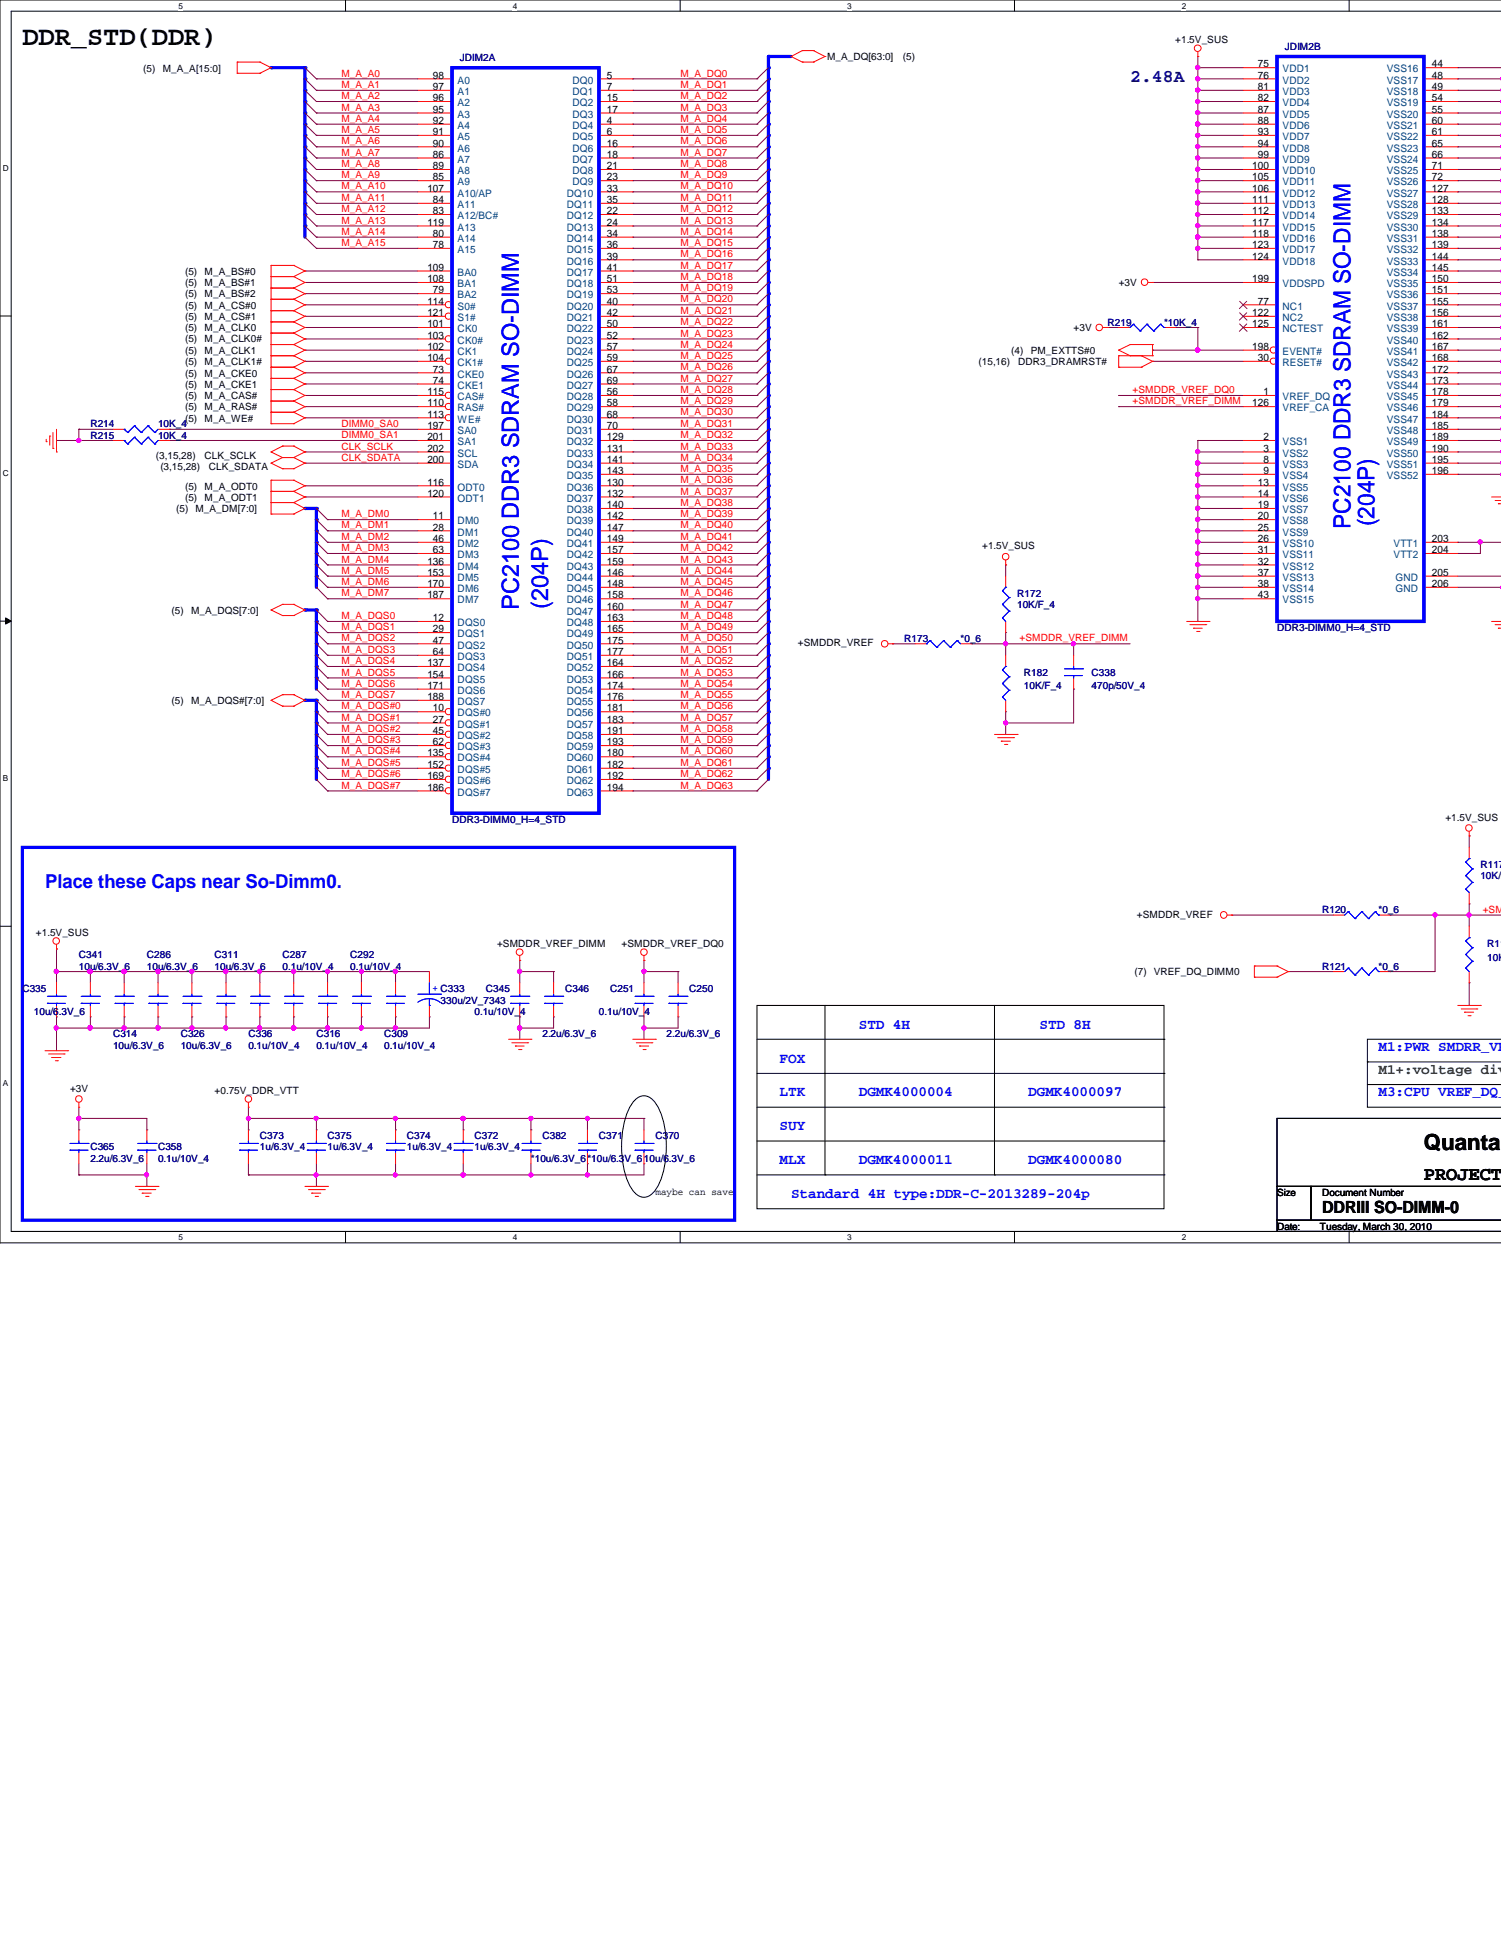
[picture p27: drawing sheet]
<svg xmlns="http://www.w3.org/2000/svg" width="216mm" height="279mm" viewBox="0 0 216 279" stroke-linecap="round" stroke-linejoin="round" font-family="sans-serif">
<defs><g id="words">
<text font-size="3.9" x="3.2" y="6.5">DDR_STD(DDR)</text>
<g font-size="3.4" fill="#00f">
<text x="194.3" y="76.1" transform="rotate(-90 194.3 76.1)">PC2100 DDR3 SDRAM SO-DIMM</text>
<text x="197.7" y="75.7" transform="rotate(-90 197.7 75.7)">(204P)</text>
<text x="74.6" y="87.8" transform="rotate(-90 74.6 87.8)">PC2100 DDR3 SDRAM SO-DIMM</text>
<text x="78.9" y="87.6" transform="rotate(-90 78.9 87.6)">(204P)</text>
</g>
<text font-size="3.2" x="204.8" y="165.5">Quanta C</text>
<text font-size="2.8" fill="#00f" x="6.5" y="127.7">Place these Caps near So-Dimm0.</text>
<text font-size="2.8" x="204.8" y="169.8">PROJECT</text>
<text font-size="2.6" fill="#000080" x="162.6" y="11.9">2.48A</text>
<text font-size="2.4" x="190.2" y="174.5">DDRIII SO-DIMM-0</text>
<g font-size="2.1" fill="#00f">
<text x="123.5" y="148">STD 4H</text>
<text x="149.5" y="148">STD 8H</text>
<text x="112.1" y="152.9">FOX</text>
<text x="198.3" y="151.2">M1:PWR SMDRR_VRE</text>
<text x="112.1" y="157.7">LTK</text>
<text x="123.5" y="157.7">DGMK4000004</text>
<text x="147.9" y="157.7">DGMK4000097</text>
<text x="198.3" y="157.7">M3:CPU VREF_DQ_D</text>
<text x="112.1" y="162.6">SUY</text>
<text x="112.1" y="167.5">MLX</text>
<text x="123.5" y="167.5">DGMK4000011</text>
<text x="147.9" y="167.5">DGMK4000080</text>
<text x="113.8" y="172.4">Standard 4H type:DDR-C-2013289-204p</text>
</g>
<text font-size="2.1" fill="#008000" x="198.3" y="154.5">M1+:voltage divi</text>
<g font-size="1.5">
<text x="62.3" y="11.3">98</text>
<text x="87.3" y="11.3">5</text>
<text x="180.9" y="9.7">75</text>
<text x="180.9" y="11.3">76</text>
<text x="206" y="9.7">44</text>
<text x="206" y="11.3">48</text>
<text x="62.3" y="13">97</text>
<text x="62.3" y="14.6">96</text>
<text x="62.3" y="16.2">95</text>
<text x="62.3" y="17.8">92</text>
<text x="87.3" y="13">7</text>
<text x="87.3" y="14.6">15</text>
<text x="87.3" y="16.2">17</text>
<text x="87.3" y="17.8">4</text>
<text x="180.9" y="13">81</text>
<text x="180.9" y="14.6">82</text>
<text x="180.9" y="16.2">87</text>
<text x="180.9" y="17.8">88</text>
<text x="206" y="13">49</text>
<text x="206" y="14.6">54</text>
<text x="206" y="16.2">55</text>
<text x="206" y="17.8">60</text>
<text x="62.3" y="19.4">91</text>
<text x="62.3" y="21.1">90</text>
<text x="62.3" y="22.7">86</text>
<text x="87.3" y="19.4">6</text>
<text x="87.3" y="21.1">16</text>
<text x="87.3" y="22.7">18</text>
<text x="180.9" y="19.4">93</text>
<text x="180.9" y="21.1">94</text>
<text x="180.9" y="22.7">99</text>
<text x="206" y="19.4">61</text>
<text x="206" y="21.1">65</text>
<text x="206" y="22.7">66</text>
<text x="61.5" y="27.6">107</text>
<text x="62.3" y="24.3">89</text>
<text x="62.3" y="26">85</text>
<text x="62.3" y="29.2">84</text>
<text x="87.3" y="24.3">21</text>
<text x="87.3" y="26">23</text>
<text x="87.3" y="27.6">33</text>
<text x="87.3" y="29.2">35</text>
<text x="180.1" y="24.3">100</text>
<text x="180.1" y="26">105</text>
<text x="180.1" y="27.6">106</text>
<text x="180.1" y="29.2">111</text>
<text x="206" y="24.3">71</text>
<text x="206" y="26">72</text>
<text x="206" y="27.6">127</text>
<text x="206" y="29.2">128</text>
<text x="61.5" y="32.5">119</text>
<text x="62.3" y="30.8">83</text>
<text x="62.3" y="34.1">80</text>
<text x="62.3" y="35.7">78</text>
<text x="87.3" y="30.8">22</text>
<text x="87.3" y="32.5">24</text>
<text x="87.3" y="34.1">34</text>
<text x="87.3" y="35.7">36</text>
<text x="180.1" y="30.8">112</text>
<text x="180.1" y="32.5">117</text>
<text x="180.1" y="34.1">118</text>
<text x="180.1" y="35.7">123</text>
<text x="206" y="30.8">133</text>
<text x="206" y="32.5">134</text>
<text x="206" y="34.1">138</text>
<text x="206" y="35.7">139</text>
<text x="61.5" y="38.9">109</text>
<text x="61.5" y="40.6">108</text>
<text x="87.3" y="37.3">39</text>
<text x="87.3" y="38.9">41</text>
<text x="87.3" y="40.6">51</text>
<text x="180.1" y="37.3">124</text>
<text x="180.1" y="40.6">199</text>
<text x="206" y="37.3">144</text>
<text x="206" y="38.9">145</text>
<text x="206" y="40.6">150</text>
<text x="61.5" y="43.8">114</text>
<text x="61.5" y="45.5">121</text>
<text x="61.5" y="47.1">101</text>
<text x="62.3" y="42.2">79</text>
<text x="87.3" y="42.2">53</text>
<text x="87.3" y="43.8">40</text>
<text x="87.3" y="45.5">42</text>
<text x="87.3" y="47.1">50</text>
<text x="180.1" y="45.5">122</text>
<text x="180.1" y="47.1">125</text>
<text x="180.9" y="43.8">77</text>
<text x="206" y="42.2">151</text>
<text x="206" y="43.8">155</text>
<text x="206" y="45.5">156</text>
<text x="206" y="47.1">161</text>
<text x="61.5" y="48.7">103</text>
<text x="61.5" y="50.3">102</text>
<text x="61.5" y="51.9">104</text>
<text x="62.3" y="53.6">73</text>
<text x="87.3" y="48.7">52</text>
<text x="87.3" y="50.3">57</text>
<text x="87.3" y="51.9">59</text>
<text x="87.3" y="53.6">67</text>
<text x="180.1" y="50.3">198</text>
<text x="180.9" y="51.9">30</text>
<text x="206" y="48.7">162</text>
<text x="206" y="50.3">167</text>
<text x="206" y="51.9">168</text>
<text x="206" y="53.6">172</text>
<text x="61.5" y="56.9">115</text>
<text x="61.5" y="58.5">110</text>
<text x="62.3" y="55.2">74</text>
<text x="87.3" y="55.2">69</text>
<text x="87.3" y="56.9">56</text>
<text x="87.3" y="58.5">58</text>
<text x="180.1" y="58.5">126</text>
<text x="181.7" y="56.9">1</text>
<text x="206" y="55.2">173</text>
<text x="206" y="56.9">178</text>
<text x="206" y="58.5">179</text>
<text x="61.5" y="60.1">113</text>
<text x="61.5" y="61.7">197</text>
<text x="61.5" y="63.3">201</text>
<text x="61.5" y="65">202</text>
<text x="87.3" y="60.1">68</text>
<text x="87.3" y="61.7">70</text>
<text x="87.3" y="63.3">129</text>
<text x="87.3" y="65">131</text>
<text x="181.7" y="63.3">2</text>
<text x="181.7" y="65">3</text>
<text x="206" y="60.1">184</text>
<text x="206" y="61.7">185</text>
<text x="206" y="63.3">189</text>
<text x="206" y="65">190</text>
<text x="61.5" y="66.6">200</text>
<text x="61.5" y="69.9">116</text>
<text x="61.5" y="71.5">120</text>
<text x="87.3" y="66.6">141</text>
<text x="87.3" y="68.2">143</text>
<text x="87.3" y="69.9">130</text>
<text x="87.3" y="71.5">132</text>
<text x="180.9" y="69.9">13</text>
<text x="180.9" y="71.5">14</text>
<text x="181.7" y="66.6">8</text>
<text x="181.7" y="68.2">9</text>
<text x="206" y="66.6">195</text>
<text x="206" y="68.2">196</text>
<text x="62.3" y="74.7">11</text>
<text x="62.3" y="76.3">28</text>
<text x="62.3" y="78">46</text>
<text x="87.3" y="73.1">140</text>
<text x="87.3" y="74.7">142</text>
<text x="87.3" y="76.3">147</text>
<text x="87.3" y="78">149</text>
<text x="180.9" y="73.1">19</text>
<text x="180.9" y="74.7">20</text>
<text x="180.9" y="76.3">25</text>
<text x="180.9" y="78">26</text>
<text x="206" y="78">203</text>
<text x="61.5" y="81.2">136</text>
<text x="61.5" y="82.8">153</text>
<text x="62.3" y="79.6">63</text>
<text x="87.3" y="79.6">157</text>
<text x="87.3" y="81.2">159</text>
<text x="87.3" y="82.8">146</text>
<text x="180.9" y="79.6">31</text>
<text x="180.9" y="81.2">32</text>
<text x="180.9" y="82.8">37</text>
<text x="206" y="79.6">204</text>
<text x="206" y="82.8">205</text>
<text x="61.5" y="84.5">170</text>
<text x="61.5" y="86.1">187</text>
<text x="62.3" y="89.4">12</text>
<text x="87.3" y="84.5">148</text>
<text x="87.3" y="86.1">158</text>
<text x="87.3" y="87.7">160</text>
<text x="87.3" y="89.4">163</text>
<text x="180.9" y="84.5">38</text>
<text x="180.9" y="86.1">43</text>
<text x="206" y="84.5">206</text>
<text x="61.5" y="95.8">137</text>
<text x="62.3" y="91">29</text>
<text x="62.3" y="92.6">47</text>
<text x="62.3" y="94.2">64</text>
<text x="87.3" y="91">165</text>
<text x="87.3" y="92.6">175</text>
<text x="87.3" y="94.2">177</text>
<text x="87.3" y="95.8">164</text>
<text x="61.5" y="97.5">154</text>
<text x="61.5" y="99.1">171</text>
<text x="61.5" y="100.7">188</text>
<text x="87.3" y="97.5">166</text>
<text x="87.3" y="99.1">174</text>
<text x="87.3" y="100.7">176</text>
<text x="62.3" y="102.4">10</text>
<text x="62.3" y="104">27</text>
<text x="62.3" y="105.6">45</text>
<text x="62.3" y="107.2">62</text>
<text x="87.3" y="102.4">181</text>
<text x="87.3" y="104">183</text>
<text x="87.3" y="105.6">191</text>
<text x="87.3" y="107.2">193</text>
<text x="61.5" y="108.8">135</text>
<text x="61.5" y="110.5">152</text>
<text x="61.5" y="112.1">169</text>
<text x="61.5" y="113.7">186</text>
<text x="87.3" y="108.8">180</text>
<text x="87.3" y="110.5">182</text>
<text x="87.3" y="112.1">192</text>
<text x="87.3" y="113.7">194</text>
</g>
<g font-size="1.5" fill="#004080">
<text x="184.5" y="10.4">VDD1</text>
<text x="199.5" y="10.4">VSS16</text>
<text x="65.8" y="12">A0</text>
<text x="65.8" y="13.7">A1</text>
<text x="65.8" y="15.3">A2</text>
<text x="65.8" y="16.9">A3</text>
<text x="82.3" y="12">DQ0</text>
<text x="82.3" y="13.7">DQ1</text>
<text x="82.3" y="15.3">DQ2</text>
<text x="82.3" y="16.9">DQ3</text>
<text x="184.5" y="12">VDD2</text>
<text x="184.5" y="13.7">VDD3</text>
<text x="184.5" y="15.3">VDD4</text>
<text x="184.5" y="16.9">VDD5</text>
<text x="199.5" y="12">VSS17</text>
<text x="199.5" y="13.7">VSS18</text>
<text x="199.5" y="15.3">VSS19</text>
<text x="199.5" y="16.9">VSS20</text>
<text x="65.8" y="18.5">A4</text>
<text x="65.8" y="20.2">A5</text>
<text x="65.8" y="21.8">A6</text>
<text x="65.8" y="23.4">A7</text>
<text x="82.3" y="18.5">DQ4</text>
<text x="82.3" y="20.2">DQ5</text>
<text x="82.3" y="21.8">DQ6</text>
<text x="82.3" y="23.4">DQ7</text>
<text x="184.5" y="18.5">VDD6</text>
<text x="184.5" y="20.2">VDD7</text>
<text x="184.5" y="21.8">VDD8</text>
<text x="184.5" y="23.4">VDD9</text>
<text x="199.5" y="18.5">VSS21</text>
<text x="199.5" y="20.2">VSS22</text>
<text x="199.5" y="21.8">VSS23</text>
<text x="199.5" y="23.4">VSS24</text>
<text x="65.8" y="25.1">A8</text>
<text x="65.8" y="26.7">A9</text>
<text x="65.8" y="28.3">A10/AP</text>
<text x="65.8" y="29.9">A11</text>
<text x="81.5" y="28.3">DQ10</text>
<text x="81.5" y="29.9">DQ11</text>
<text x="82.3" y="25.1">DQ8</text>
<text x="82.3" y="26.7">DQ9</text>
<text x="184.5" y="25.1">VDD10</text>
<text x="184.5" y="26.7">VDD11</text>
<text x="184.5" y="28.3">VDD12</text>
<text x="184.5" y="29.9">VDD13</text>
<text x="199.5" y="25.1">VSS25</text>
<text x="199.5" y="26.7">VSS26</text>
<text x="199.5" y="28.3">VSS27</text>
<text x="199.5" y="29.9">VSS28</text>
<text x="65.8" y="31.5">A12/BC#</text>
<text x="65.8" y="33.2">A13</text>
<text x="65.8" y="34.8">A14</text>
<text x="81.5" y="31.5">DQ12</text>
<text x="81.5" y="33.2">DQ13</text>
<text x="81.5" y="34.8">DQ14</text>
<text x="184.5" y="31.5">VDD14</text>
<text x="184.5" y="33.2">VDD15</text>
<text x="184.5" y="34.8">VDD16</text>
<text x="199.5" y="31.5">VSS29</text>
<text x="199.5" y="33.2">VSS30</text>
<text x="199.5" y="34.8">VSS31</text>
<text x="65.8" y="36.4">A15</text>
<text x="65.8" y="39.7">BA0</text>
<text x="65.8" y="41.3">BA1</text>
<text x="81.5" y="36.4">DQ15</text>
<text x="81.5" y="38.1">DQ16</text>
<text x="81.5" y="39.7">DQ17</text>
<text x="81.5" y="41.3">DQ18</text>
<text x="184.5" y="36.4">VDD17</text>
<text x="184.5" y="38.1">VDD18</text>
<text x="184.5" y="41.3">VDDSPD</text>
<text x="199.5" y="36.4">VSS32</text>
<text x="199.5" y="38.1">VSS33</text>
<text x="199.5" y="39.7">VSS34</text>
<text x="199.5" y="41.3">VSS35</text>
<text x="65.8" y="42.9">BA2</text>
<text x="65.8" y="44.5">S0#</text>
<text x="65.8" y="46.2">S1#</text>
<text x="65.8" y="47.8">CK0</text>
<text x="81.5" y="42.9">DQ19</text>
<text x="81.5" y="44.5">DQ20</text>
<text x="81.5" y="46.2">DQ21</text>
<text x="81.5" y="47.8">DQ22</text>
<text x="184.5" y="44.5">NC1</text>
<text x="184.5" y="46.2">NC2</text>
<text x="184.5" y="47.8">NCTEST</text>
<text x="199.5" y="42.9">VSS36</text>
<text x="199.5" y="44.5">VSS37</text>
<text x="199.5" y="46.2">VSS38</text>
<text x="199.5" y="47.8">VSS39</text>
<text x="65.8" y="49.4">CK0#</text>
<text x="65.8" y="51.1">CK1</text>
<text x="65.8" y="52.7">CK1#</text>
<text x="81.5" y="49.4">DQ23</text>
<text x="81.5" y="51.1">DQ24</text>
<text x="81.5" y="52.7">DQ25</text>
<text x="184.5" y="51.1">EVENT#</text>
<text x="184.5" y="52.7">RESET#</text>
<text x="199.5" y="49.4">VSS40</text>
<text x="199.5" y="51.1">VSS41</text>
<text x="199.5" y="52.7">VSS42</text>
<text x="65.8" y="54.3">CKE0</text>
<text x="65.8" y="55.9">CKE1</text>
<text x="65.8" y="57.6">CAS#</text>
<text x="65.8" y="59.2">RAS#</text>
<text x="81.5" y="54.3">DQ26</text>
<text x="81.5" y="55.9">DQ27</text>
<text x="81.5" y="57.6">DQ28</text>
<text x="81.5" y="59.2">DQ29</text>
<text x="184.5" y="57.6">VREF_DQ</text>
<text x="184.5" y="59.2">VREF_CA</text>
<text x="199.5" y="54.3">VSS43</text>
<text x="199.5" y="55.9">VSS44</text>
<text x="199.5" y="57.6">VSS45</text>
<text x="199.5" y="59.2">VSS46</text>
<text x="65.8" y="60.8">WE#</text>
<text x="65.8" y="62.4">SA0</text>
<text x="65.8" y="64.1">SA1</text>
<text x="65.8" y="65.7">SCL</text>
<text x="81.5" y="60.8">DQ30</text>
<text x="81.5" y="62.4">DQ31</text>
<text x="81.5" y="64.1">DQ32</text>
<text x="81.5" y="65.7">DQ33</text>
<text x="184.5" y="64.1">VSS1</text>
<text x="184.5" y="65.7">VSS2</text>
<text x="199.5" y="60.8">VSS47</text>
<text x="199.5" y="62.4">VSS48</text>
<text x="199.5" y="64.1">VSS49</text>
<text x="199.5" y="65.7">VSS50</text>
<text x="65.8" y="67.3">SDA</text>
<text x="65.8" y="70.6">ODT0</text>
<text x="81.5" y="67.3">DQ34</text>
<text x="81.5" y="68.9">DQ35</text>
<text x="81.5" y="70.6">DQ36</text>
<text x="184.5" y="67.3">VSS3</text>
<text x="184.5" y="68.9">VSS4</text>
<text x="184.5" y="70.6">VSS5</text>
<text x="199.5" y="67.3">VSS51</text>
<text x="199.5" y="68.9">VSS52</text>
<text x="65.8" y="72.2">ODT1</text>
<text x="65.8" y="75.4">DM0</text>
<text x="65.8" y="77">DM1</text>
<text x="81.5" y="72.2">DQ37</text>
<text x="81.5" y="73.8">DQ38</text>
<text x="81.5" y="75.4">DQ39</text>
<text x="81.5" y="77">DQ40</text>
<text x="184.5" y="72.2">VSS6</text>
<text x="184.5" y="73.8">VSS7</text>
<text x="184.5" y="75.4">VSS8</text>
<text x="184.5" y="77">VSS9</text>
<text x="65.8" y="78.7">DM2</text>
<text x="65.8" y="80.3">DM3</text>
<text x="65.8" y="82">DM4</text>
<text x="65.8" y="83.6">DM5</text>
<text x="81.5" y="78.7">DQ41</text>
<text x="81.5" y="80.3">DQ42</text>
<text x="81.5" y="82">DQ43</text>
<text x="81.5" y="83.6">DQ44</text>
<text x="184.5" y="78.7">VSS10</text>
<text x="184.5" y="80.3">VSS11</text>
<text x="184.5" y="82">VSS12</text>
<text x="184.5" y="83.6">VSS13</text>
<text x="200.4" y="78.7">VTT1</text>
<text x="200.4" y="80.3">VTT2</text>
<text x="200.7" y="83.6">GND</text>
<text x="65.8" y="85.2">DM6</text>
<text x="65.8" y="86.8">DM7</text>
<text x="81.5" y="85.2">DQ45</text>
<text x="81.5" y="86.8">DQ46</text>
<text x="81.5" y="88.4">DQ47</text>
<text x="184.5" y="85.2">VSS14</text>
<text x="184.5" y="86.8">VSS15</text>
<text x="200.7" y="85.2">GND</text>
<text x="65.8" y="90.1">DQS0</text>
<text x="65.8" y="91.7">DQS1</text>
<text x="65.8" y="93.3">DQS2</text>
<text x="65.8" y="95">DQS3</text>
<text x="81.5" y="90.1">DQ48</text>
<text x="81.5" y="91.7">DQ49</text>
<text x="81.5" y="93.3">DQ50</text>
<text x="81.5" y="95">DQ51</text>
<text x="65.8" y="96.6">DQS4</text>
<text x="65.8" y="98.2">DQS5</text>
<text x="65.8" y="99.8">DQS6</text>
<text x="65.8" y="101.4">DQS7</text>
<text x="81.5" y="96.6">DQ52</text>
<text x="81.5" y="98.2">DQ53</text>
<text x="81.5" y="99.8">DQ54</text>
<text x="81.5" y="101.4">DQ55</text>
<text x="65.8" y="103.1">DQS#0</text>
<text x="65.8" y="104.7">DQS#1</text>
<text x="65.8" y="106.3">DQS#2</text>
<text x="65.8" y="108">DQS#3</text>
<text x="81.5" y="103.1">DQ56</text>
<text x="81.5" y="104.7">DQ57</text>
<text x="81.5" y="106.3">DQ58</text>
<text x="81.5" y="108">DQ59</text>
<text x="65.8" y="109.6">DQS#4</text>
<text x="65.8" y="111.2">DQS#5</text>
<text x="65.8" y="112.8">DQS#6</text>
<text x="81.5" y="109.6">DQ60</text>
<text x="81.5" y="111.2">DQ61</text>
<text x="81.5" y="112.8">DQ62</text>
<text x="65.8" y="114.5">DQS#7</text>
<text x="81.5" y="114.5">DQ63</text>
</g>
<g font-size="1.4">
<text x="20.6" y="10.3">(5)</text>
<text x="23.4" y="10.3">M_A_A[15:0]</text>
<text x="119" y="8.6">M_A_DQ[63:0]</text>
<text x="129.9" y="8.6">(5)</text>
<text x="169" y="6.2">+1.5V_SUS</text>
<text x="26.6" y="39.5">(5)</text>
<text x="26.6" y="41.1">(5)</text>
<text x="29.4" y="39.5">M_A_BS#0</text>
<text x="29.4" y="41.1">M_A_BS#1</text>
<text x="160.9" y="41.1">+3V</text>
<text x="26.6" y="42.8">(5)</text>
<text x="26.6" y="44.4">(5)</text>
<text x="26.6" y="46.1">(5)</text>
<text x="26.6" y="47.7">(5)</text>
<text x="29.4" y="42.8">M_A_BS#2</text>
<text x="29.4" y="44.4">M_A_CS#0</text>
<text x="29.4" y="46.1">M_A_CS#1</text>
<text x="29.4" y="47.7">M_A_CLK0</text>
<text x="154.4" y="47.7">+3V</text>
<text x="26.6" y="49.3">(5)</text>
<text x="26.6" y="50.9">(5)</text>
<text x="26.6" y="52.5">(5)</text>
<text x="29.4" y="49.3">M_A_CLK0#</text>
<text x="29.4" y="50.9">M_A_CLK1</text>
<text x="29.4" y="52.5">M_A_CLK1#</text>
<text x="140.8" y="52.5">(15,16)</text>
<text x="145.5" y="50.9">(4)</text>
<text x="146.4" y="52.5">DDR3_DRAMRST#</text>
<text x="148.3" y="50.9">PM_EXTTS#0</text>
<text x="26.6" y="54.2">(5)</text>
<text x="26.6" y="55.8">(5)</text>
<text x="26.6" y="57.4">(5)</text>
<text x="26.6" y="59.1">(5)</text>
<text x="29.4" y="54.2">M_A_CKE0</text>
<text x="29.4" y="55.8">M_A_CKE1</text>
<text x="29.4" y="57.4">M_A_CAS#</text>
<text x="29.4" y="59.1">M_A_RAS#</text>
<text x="26.6" y="60.7">(5)</text>
<text x="29.4" y="60.7">M_A_WE#</text>
<text x="22.4" y="66">(3,15,28)</text>
<text x="23.1" y="67.6">(3,15,28)</text>
<text x="26.6" y="70.4">(5)</text>
<text x="29.4" y="70.4">M_A_ODT0</text>
<text x="29.4" y="66">CLK_SCLK</text>
<text x="30.1" y="67.6">CLK_SDATA</text>
<text x="25.4" y="73.7">(5) M_A_DM[7:0]</text>
<text x="26.6" y="72.1">(5)</text>
<text x="29.4" y="72.1">M_A_ODT1</text>
<text x="141.3" y="79">+1.5V_SUS</text>
<text x="24.7" y="88.3">(5)</text>
<text x="27.5" y="88.3">M_A_DQS[7:0]</text>
<text x="114.8" y="93">+SMDDR_VREF</text>
<text x="24.7" y="101.3">(5)</text>
<text x="27.5" y="101.3">M_A_DQS#[7:0]</text>
<text x="207.9" y="118.1">+1.5V_SUS</text>
<text x="5.2" y="134.6">+1.5V_SUS</text>
<text x="71.5" y="136.3">+SMDDR_VREF_DIMM</text>
<text x="89.4" y="136.3">+SMDDR_VREF_DQ0</text>
<text x="163.5" y="132">+SMDDR_VREF</text>
<text x="163.2" y="140.3">(7) VREF_DQ_DIMM0</text>
<text x="10.1" y="157.1">+3V</text>
<text x="30.9" y="157.4">+0.75V_DDR_VTT</text>
<text x="94.3" y="171.9">maybe can save</text>
<text x="183.7" y="172">Size</text>
<text x="190.2" y="172">Document Number</text>
<text x="183.7" y="176.9">Date:</text>
<text x="189.9" y="176.9">Tuesday, March 30, 2010</text>
</g>
<g font-size="1.4" fill="#f00">
<text x="49.1" y="11">M_A_A0</text>
<text x="97.9" y="11">M_A_DQ0</text>
<text x="49.1" y="17.5">M_A_A4</text>
<text x="49.1" y="14.3">M_A_A2</text>
<text x="49.1" y="15.9">M_A_A3</text>
<text x="49.1" y="12.7">M_A_A1</text>
<text x="97.9" y="12.7">M_A_DQ1</text>
<text x="97.9" y="14.3">M_A_DQ2</text>
<text x="97.9" y="15.9">M_A_DQ3</text>
<text x="97.9" y="17.5">M_A_DQ4</text>
<text x="49.1" y="22.4">M_A_A7</text>
<text x="49.1" y="20.8">M_A_A6</text>
<text x="49.1" y="19.1">M_A_A5</text>
<text x="97.9" y="19.1">M_A_DQ5</text>
<text x="97.9" y="20.8">M_A_DQ6</text>
<text x="97.9" y="22.4">M_A_DQ7</text>
<text x="49.1" y="28.9">M_A_A11</text>
<text x="49.1" y="27.3">M_A_A10</text>
<text x="49.1" y="25.7">M_A_A9</text>
<text x="49.1" y="24">M_A_A8</text>
<text x="97.9" y="24">M_A_DQ8</text>
<text x="97.9" y="25.7">M_A_DQ9</text>
<text x="97.9" y="27.3">M_A_DQ10</text>
<text x="97.9" y="28.9">M_A_DQ11</text>
<text x="49.1" y="35.4">M_A_A15</text>
<text x="49.1" y="33.8">M_A_A14</text>
<text x="49.1" y="32.2">M_A_A13</text>
<text x="49.1" y="30.5">M_A_A12</text>
<text x="97.9" y="35.4">M_A_DQ15</text>
<text x="97.9" y="30.5">M_A_DQ12</text>
<text x="97.9" y="32.2">M_A_DQ13</text>
<text x="97.9" y="33.8">M_A_DQ14</text>
<text x="97.9" y="37">M_A_DQ16</text>
<text x="97.9" y="38.7">M_A_DQ17</text>
<text x="97.9" y="40.3">M_A_DQ18</text>
<text x="97.9" y="41.9">M_A_DQ19</text>
<text x="97.9" y="43.5">M_A_DQ20</text>
<text x="97.9" y="45.2">M_A_DQ21</text>
<text x="97.9" y="46.8">M_A_DQ22</text>
<text x="97.9" y="51.6">M_A_DQ25</text>
<text x="97.9" y="53.3">M_A_DQ26</text>
<text x="97.9" y="48.4">M_A_DQ23</text>
<text x="97.9" y="50">M_A_DQ24</text>
<text x="97.9" y="54.9">M_A_DQ27</text>
<text x="97.9" y="56.6">M_A_DQ28</text>
<text x="97.9" y="58.2">M_A_DQ29</text>
<text x="97.9" y="59.8">M_A_DQ30</text>
<text x="162.9" y="58.2">+SMDDR_VREF_DIMM</text>
<text x="162.9" y="56.6">+SMDDR_VREF_DQ0</text>
<text x="49.1" y="64.7">CLK_SCLK</text>
<text x="49.1" y="61.4">DIMM0_SA0</text>
<text x="49.1" y="63">DIMM0_SA1</text>
<text x="97.9" y="61.4">M_A_DQ31</text>
<text x="97.9" y="63">M_A_DQ32</text>
<text x="97.9" y="64.7">M_A_DQ33</text>
<text x="49.1" y="66.3">CLK_SDATA</text>
<text x="97.9" y="67.9">M_A_DQ35</text>
<text x="97.9" y="69.6">M_A_DQ36</text>
<text x="97.9" y="71.2">M_A_DQ37</text>
<text x="97.9" y="66.3">M_A_DQ34</text>
<text x="49.1" y="74.4">M_A_DM0</text>
<text x="49.1" y="76">M_A_DM1</text>
<text x="49.1" y="77.7">M_A_DM2</text>
<text x="97.9" y="72.8">M_A_DQ38</text>
<text x="97.9" y="74.4">M_A_DQ39</text>
<text x="97.9" y="76">M_A_DQ40</text>
<text x="97.9" y="77.7">M_A_DQ41</text>
<text x="49.1" y="79.3">M_A_DM3</text>
<text x="49.1" y="80.9">M_A_DM4</text>
<text x="49.1" y="82.6">M_A_DM5</text>
<text x="97.9" y="79.3">M_A_DQ42</text>
<text x="97.9" y="80.9">M_A_DQ43</text>
<text x="97.9" y="82.6">M_A_DQ44</text>
<text x="49.1" y="84.2">M_A_DM6</text>
<text x="49.1" y="85.8">M_A_DM7</text>
<text x="49.1" y="89.1">M_A_DQS0</text>
<text x="97.9" y="84.2">M_A_DQ45</text>
<text x="97.9" y="85.8">M_A_DQ46</text>
<text x="97.9" y="87.4">M_A_DQ47</text>
<text x="97.9" y="89.1">M_A_DQ48</text>
<text x="49.1" y="90.7">M_A_DQS1</text>
<text x="49.1" y="92.3">M_A_DQS2</text>
<text x="49.1" y="93.9">M_A_DQS3</text>
<text x="49.1" y="95.5">M_A_DQS4</text>
<text x="97.9" y="90.7">M_A_DQ49</text>
<text x="97.9" y="92.3">M_A_DQ50</text>
<text x="97.9" y="93.9">M_A_DQ51</text>
<text x="97.9" y="95.5">M_A_DQ52</text>
<text x="146.6" y="92.3">+SMDDR_VREF_DIMM</text>
<text x="49.1" y="97.2">M_A_DQS5</text>
<text x="49.1" y="98.8">M_A_DQS6</text>
<text x="49.1" y="100.4">M_A_DQS7</text>
<text x="97.9" y="100.4">M_A_DQ55</text>
<text x="97.9" y="97.2">M_A_DQ53</text>
<text x="97.9" y="98.8">M_A_DQ54</text>
<text x="49.1" y="102.1">M_A_DQS#0</text>
<text x="49.1" y="103.7">M_A_DQS#1</text>
<text x="49.1" y="105.3">M_A_DQS#2</text>
<text x="49.1" y="106.9">M_A_DQS#3</text>
<text x="97.9" y="102.1">M_A_DQ56</text>
<text x="97.9" y="103.7">M_A_DQ57</text>
<text x="97.9" y="105.3">M_A_DQ58</text>
<text x="97.9" y="106.9">M_A_DQ59</text>
<text x="49.1" y="108.5">M_A_DQS#4</text>
<text x="49.1" y="110.2">M_A_DQS#5</text>
<text x="49.1" y="111.8">M_A_DQS#6</text>
<text x="49.1" y="113.5">M_A_DQS#7</text>
<text x="97.9" y="108.5">M_A_DQ60</text>
<text x="97.9" y="110.2">M_A_DQ61</text>
<text x="97.9" y="111.8">M_A_DQ62</text>
<text x="97.9" y="113.5">M_A_DQ63</text>
<text x="213.3" y="131.3">+SMD</text>
</g>
<g font-size="1.4" fill="#000080">
<text x="66.1" y="8.8">JDIM2A</text>
<text x="184.8" y="7.2">JDIM2B</text>
<text x="159.3" y="46.9">R219</text>
<text x="167.4" y="46.9">*10K_4</text>
<text x="13" y="63.1">R215</text>
<text x="13" y="61.5">R214</text>
<text x="22.7" y="63.1">10K_4</text>
<text x="22.7" y="61.5">10K_4</text>
<text x="146.3" y="85.9">R172</text>
<text x="146.3" y="87.5">10K/F_4</text>
<text x="130" y="92.4">R173</text>
<text x="138.2" y="92.4">*0_6</text>
<text x="183.7" y="90.8">DDR3-DIMM0_H=4_STD</text>
<text x="147.3" y="97.2">R182</text>
<text x="147.3" y="99.2">10K/F_4</text>
<text x="157" y="97.2">C338</text>
<text x="157" y="99.2">470p/50V_4</text>
<text x="65" y="118.4">DDR3-DIMM0_H=4_STD</text>
<text x="212.9" y="124.9">R117</text>
<text x="190.2" y="131.4">R120</text>
<text x="198.3" y="131.4">*0_6</text>
<text x="212.9" y="126.5">10K/F_</text>
<text x="11.3" y="137.9">C341</text>
<text x="21.1" y="137.9">C286</text>
<text x="30.9" y="137.9">C311</text>
<text x="40.6" y="137.9">C287</text>
<text x="50.4" y="137.9">C292</text>
<text x="213.9" y="136.3">R118</text>
<text x="3.2" y="142.7">C335</text>
<text x="11.3" y="139.5">10u/6.3V_6</text>
<text x="21.1" y="139.5">10u/6.3V_6</text>
<text x="30.9" y="139.5">10u/6.3V_6</text>
<text x="40.6" y="139.5">0.1u/10V_4</text>
<text x="50.4" y="139.5">0.1u/10V_4</text>
<text x="69.9" y="142.7">C345</text>
<text x="81.3" y="142.7">C346</text>
<text x="87.8" y="142.7">C251</text>
<text x="99.1" y="142.7">C250</text>
<text x="190.2" y="139.5">R121</text>
<text x="198.3" y="139.5">*0_6</text>
<text x="213.9" y="138.2">10K/F</text>
<text x="4.9" y="146">10u/6.3V_6</text>
<text x="16.3" y="149.3">C314</text>
<text x="26" y="149.3">C326</text>
<text x="35.7" y="149.3">C336</text>
<text x="45.5" y="149.3">C316</text>
<text x="55.2" y="149.3">C309</text>
<text x="63.4" y="144.4">330u/2V_7343</text>
<text x="68.2" y="146">0.1u/10V_4</text>
<text x="78" y="149.3">2.2u/6.3V_6</text>
<text x="86.1" y="146">0.1u/10V_4</text>
<text x="95.9" y="149.3">2.2u/6.3V_6</text>
<text x="16.3" y="150.9">10u/6.3V_6</text>
<text x="26" y="150.9">10u/6.3V_6</text>
<text x="35.7" y="150.9">0.1u/10V_4</text>
<text x="45.5" y="150.9">0.1u/10V_4</text>
<text x="55.2" y="150.9">0.1u/10V_4</text>
<text x="13" y="165.5">C365</text>
<text x="13" y="167.1">2.2u/6.3V_6</text>
<text x="22.7" y="165.5">C358</text>
<text x="22.7" y="167.1">0.1u/10V_4</text>
<text x="37.4" y="163.9">C373</text>
<text x="37.4" y="165.5">1u/6.3V_4</text>
<text x="47.1" y="163.9">C375</text>
<text x="47.1" y="165.5">1u/6.3V_4</text>
<text x="58.5" y="163.9">C374</text>
<text x="58.5" y="165.5">1u/6.3V_4</text>
<text x="68.2" y="163.9">C372</text>
<text x="68.2" y="165.5">1u/6.3V_4</text>
<text x="76.4" y="167.1">*10u/6.3V_6*10u/6.3V_610u/6.3V_6</text>
<text x="78" y="163.9">C382</text>
<text x="86.1" y="163.9">C371</text>
<text x="94.3" y="163.9">C370</text>
</g>
<text font-size="1.4" fill="#00f" x="62.2" y="142.6">+ C333</text>
<g font-size="1.2">
<text x="25.7" y="1.2">5</text>
<text x="73.7" y="1.2">4</text>
<text x="121.9" y="1.2">3</text>
<text x="170" y="1.2">2</text>
<text x=".4" y="24.6">D</text>
<text x=".4" y="68.5">C</text>
<text x=".4" y="112.4">B</text>
<text x=".4" y="156.3">A</text>
<text x="25.7" y="178.4">5</text>
<text x="73.7" y="178.4">4</text>
<text x="121.9" y="178.4">3</text>
<text x="170" y="178.4">2</text>
</g>
</g></defs>
<path d="M215.9 0h-215.9v178.8h215.9M215.9 1.6h-214.3v175.6h214.3" fill="none" stroke="#000" stroke-width=".14"/>
<g fill="#fff">
<path d="M25.7 .2h.5v1.3h-.5z"/>
<path d="M25.7 177.3h.5v1.3h-.5z"/>
</g>
<path d="M49.7 0v1.6M49.7 177.2v1.6" fill="none" stroke="#000" stroke-width=".14"/>
<g fill="#fff">
<path d="M73.7 .2h.6v1.3h-.6z"/>
<path d="M73.7 177.3h.6v1.3h-.6z"/>
</g>
<path d="M97.8 0v1.6M97.8 177.2v1.6" fill="none" stroke="#000" stroke-width=".14"/>
<g fill="#fff">
<path d="M121.9 .2h.6v1.3h-.6z"/>
<path d="M121.9 177.3h.6v1.3h-.6z"/>
</g>
<path d="M145.9 0v1.6M145.9 177.2v1.6" fill="none" stroke="#000" stroke-width=".14"/>
<g fill="#fff">
<path d="M170 .2h.6v1.3h-.6z"/>
<path d="M170 177.3h.6v1.3h-.6z"/>
</g>
<path d="M194.1 0v1.6M194.1 177.2v1.6" fill="none" stroke="#000" stroke-width=".14"/>
<g fill="#fff">
<path d="M.4 23.5h.8v1.3h-.8z"/>
<path d="M.4 67.4h.8v1.3h-.8z"/>
</g>
<path d="M0 45.5h1.6" fill="none" stroke="#000" stroke-width=".14"/>
<path d="M.4 111.3h.7v1.3h-.7z" fill="#fff"/>
<path d="M0 89.4h1.6M.8 88.9l.8 .5-.8 .4z" fill="none" stroke="#000" stroke-width=".14"/>
<path d="M.8 88.9l.8 .5-.8 .4z" fill="#000"/>
<path d="M.4 155.2h.7v1.3h-.7z" fill="#fff"/>
<path d="M0 133.3h1.6" fill="none" stroke="#000" stroke-width=".14"/>
<g fill="none" stroke="#800040" stroke-width=".14">
<path d="M45.5 11.3h.1M45.5 19.5h.1M45.5 17.9h.1M45.5 14.6h.1M45.5 16.3h.1M45.5 13h.1M45.5 11.3h14.6M45.5 19.5h14.6M45.5 17.9h14.6M45.5 14.6h14.6M45.5 16.3h14.6M45.5 13h14.6"/>
<path d="M45.5 35.7h.1M45.5 34.1h.1M45.5 32.5h.1M45.5 30.9h.1M45.5 29.3h.1M45.5 27.6h.1M45.5 26h.1M45.5 24.4h.1M45.5 22.7h.1M45.5 21.1h.1M45.5 35.7h14.6M45.5 34.1h14.6"/>
<path d="M45.5 32.5h14.6M45.5 30.9h14.6M45.5 29.3h14.6M45.5 27.6h14.6M45.5 26h14.6M45.5 24.4h14.6M45.5 22.7h14.6M45.5 21.1h14.6"/>
</g>
<path d="M39 9.7h4.9" fill="none" stroke="#00f" stroke-width=".47"/>
<circle cx="39" cy="9.7" r=".23" fill="#00f"/>
<g fill="none" stroke="#800040" stroke-width=".14">
<path d="M43.9 39h.1M43.9 39h16.2M43.9 58.5h.1M43.9 56.9h.1M43.9 55.2h.1M43.9 53.6h.1M43.9 52h.1M43.9 50.4h.1M43.9 48.8h.1M43.9 47.1h.1M43.9 45.5h.1M43.9 43.9h.1"/>
<path d="M43.9 42.2h.1M43.9 40.6h.1M43.9 58.5h16.2M43.9 56.9h16.2M43.9 55.2h16.2M43.9 53.6h16.2M43.9 52h16.2M43.9 50.4h16.2M43.9 48.8h16.2M43.9 47.1h16.2M43.9 45.5h16.2M43.9 43.9h16.2"/>
<path d="M43.9 42.2h16.2M43.9 40.6h16.2M43.9 60.1h.1M43.9 65h.1M43.9 66.6h.1M43.9 69.9h.1M43.9 71.5h.1M43.9 60.1h16.2M43.9 65h16.2M43.9 66.6h16.2M43.9 69.9h16.2M43.9 71.5h16.2"/>
<path d="M47.1 74.8h.1M47.1 76.4h.1M47.1 78h.1M47.1 79.6h.1M47.1 74.8h13M47.1 76.4h13M47.1 78h13M47.1 79.6h13M47.1 81.3h.1M47.1 82.9h.1M47.1 84.5h.1M47.1 86.1h.1"/>
<path d="M47.1 89.4h.1M47.1 91h.1M47.1 92.6h.1M47.1 94.3h.1M47.1 95.9h.1M47.1 97.5h.1M47.1 99.1h.1M47.1 81.3h13M47.1 82.9h13M47.1 84.5h13M47.1 86.1h13M47.1 89.4h13"/>
<path d="M47.1 91h13M47.1 92.6h13M47.1 94.3h13M47.1 95.9h13M47.1 97.5h13M47.1 99.1h13M47.1 100.8h.1M47.1 102.4h.1M47.1 104h.1M47.1 105.7h.1M47.1 107.3h.1M47.1 108.9h.1"/>
<path d="M47.1 110.5h.1M47.1 112.1h.1M47.1 113.8h.1M47.1 100.8h13M47.1 102.4h13M47.1 104h13M47.1 105.7h13M47.1 107.3h13M47.1 108.9h13M47.1 110.5h13M47.1 112.1h13M47.1 113.8h13"/>
</g>
<path d="M43.9 100.8h1.6" fill="none" stroke="#00f" stroke-width=".47"/>
<circle cx="43.9" cy="100.8" r=".23" fill="#00f"/>
<path d="M43.9 87.8h1.6" fill="none" stroke="#00f" stroke-width=".47"/>
<circle cx="43.9" cy="87.8" r=".23" fill="#00f"/>
<path d="M43.9 73.2h1.6" fill="none" stroke="#00f" stroke-width=".47"/>
<circle cx="43.9" cy="73.2" r=".23" fill="#00f"/>
<g fill="none" stroke="#800040" stroke-width=".14">
<path d="M91 11.3h.1M91 13h.1M91 14.6h.1M91 16.3h.1M91 17.9h.1M91 19.5h.1M91 11.3h17.9M91 13h17.9M91 14.6h17.9M91 16.3h17.9M91 17.9h17.9M91 19.5h17.9"/>
<path d="M91 21.1h.1M91 22.7h.1M91 24.4h.1M91 26h.1M91 35.7h.1M91 37.4h.1M91 39h.1M91 27.6h.1M91 29.3h.1M91 30.9h.1M91 32.5h.1M91 34.1h.1"/>
<path d="M91 21.1h17.9M91 22.7h17.9M91 24.4h17.9M91 26h17.9M91 35.7h17.9M91 37.4h17.9M91 39h17.9M91 27.6h17.9M91 29.3h17.9M91 30.9h17.9M91 32.5h17.9M91 34.1h17.9"/>
<path d="M91 40.6h.1M91 42.2h.1M91 52h.1M91 53.6h.1M91 55.2h.1M91 56.9h.1M91 58.5h.1M91 43.9h.1M91 45.5h.1M91 47.1h.1M91 48.8h.1M91 50.4h.1"/>
<path d="M91 40.6h17.9M91 42.2h17.9M91 52h17.9M91 53.6h17.9M91 55.2h17.9M91 56.9h17.9M91 58.5h17.9M91 43.9h17.9M91 45.5h17.9M91 47.1h17.9M91 48.8h17.9M91 50.4h17.9"/>
<path d="M91 68.2h.1M91 69.9h.1M91 71.5h.1M91 73.2h.1M91 74.8h.1M91 60.1h.1M91 61.8h.1M91 63.4h.1M91 65h.1M91 66.6h.1M91 76.4h.1M91 78h.1"/>
<path d="M91 79.6h.1M91 68.2h17.9M91 69.9h17.9M91 71.5h17.9M91 73.2h17.9M91 74.8h17.9M91 60.1h17.9M91 61.8h17.9M91 63.4h17.9M91 65h17.9M91 66.6h17.9M91 76.4h17.9"/>
<path d="M91 78h17.9M91 79.6h17.9M91 84.5h.1M91 86.1h.1M91 87.8h.1M91 89.4h.1M91 91h.1M91 92.6h.1M91 94.3h.1M91 95.9h.1M91 97.5h.1M91 99.1h.1"/>
<path d="M91 81.3h.1M91 82.9h.1M91 84.5h17.9M91 86.1h17.9M91 87.8h17.9M91 89.4h17.9M91 91h17.9M91 92.6h17.9M91 94.3h17.9M91 95.9h17.9M91 97.5h17.9M91 99.1h17.9"/>
<path d="M91 81.3h17.9M91 82.9h17.9M91 100.8h.1M91 102.4h.1M91 104h.1M91 105.7h.1M91 107.3h.1M91 108.9h.1M91 110.5h.1M91 112.1h.1M91 113.8h.1M91 100.8h17.9"/>
<path d="M91 102.4h17.9M91 104h17.9M91 105.7h17.9M91 107.3h17.9M91 108.9h17.9M91 110.5h17.9M91 112.1h17.9M91 113.8h17.9"/>
</g>
<path d="M110.5 8.1h3.3" fill="none" stroke="#00f" stroke-width=".47"/>
<circle cx="110.5" cy="8.1" r=".23" fill="#00f"/>
<path d="M11.3 61.8h.1M11.3 63.4h.1M11.3 63.4h5M11.3 61.8v1.6M24.4 61.8h.1M24.4 63.4h.1M24.4 61.8h35.7M24.4 63.4h35.7" fill="none" stroke="#800040" stroke-width=".14"/>
<circle cx="11.3" cy="63.4" r=".3" fill="#f0f"/>
<circle cx="11.3" cy="63.4" r=".3" fill="none" stroke="#f0f" stroke-width=".14"/>
<path d="M11.3 61.8h.1M11.3 61.8h5" fill="none" stroke="#800040" stroke-width=".14"/>
<path d="M43.9 32.5v1.6" fill="none" stroke="#00f" stroke-width=".47"/>
<circle cx="43.9" cy="32.5" r=".23" fill="#00f"/>
<path d="M45.5 97.5v1.6" fill="none" stroke="#00f" stroke-width=".47"/>
<circle cx="45.5" cy="97.5" r=".23" fill="#00f"/>
<path d="M110.5 47.1v1.7" fill="none" stroke="#00f" stroke-width=".47"/>
<circle cx="110.5" cy="47.1" r=".23" fill="#00f"/>
<path d="M45.5 74.8v1.6" fill="none" stroke="#00f" stroke-width=".47"/>
<circle cx="45.5" cy="74.8" r=".23" fill="#00f"/>
<path d="M45.5 110.5v1.6" fill="none" stroke="#00f" stroke-width=".47"/>
<circle cx="45.5" cy="110.5" r=".23" fill="#00f"/>
<path d="M110.5 16.3v1.6" fill="none" stroke="#00f" stroke-width=".47"/>
<circle cx="110.5" cy="16.3" r=".23" fill="#00f"/>
<path d="M110.5 19.5v1.6" fill="none" stroke="#00f" stroke-width=".47"/>
<circle cx="110.5" cy="19.5" r=".23" fill="#00f"/>
<path d="M110.5 50.4v1.6" fill="none" stroke="#00f" stroke-width=".47"/>
<circle cx="110.5" cy="50.4" r=".23" fill="#00f"/>
<path d="M110.5 110.5v1.6" fill="none" stroke="#00f" stroke-width=".47"/>
<circle cx="110.5" cy="110.5" r=".23" fill="#00f"/>
<path d="M8.1 63.4h.1M8.1 63.4h3.2" fill="none" stroke="#800040" stroke-width=".14"/>
<path d="M43.9 29.3v1.6" fill="none" stroke="#00f" stroke-width=".47"/>
<circle cx="43.9" cy="29.3" r=".23" fill="#00f"/>
<path d="M45.5 82.9v1.6" fill="none" stroke="#00f" stroke-width=".47"/>
<circle cx="45.5" cy="82.9" r=".23" fill="#00f"/>
<path d="M45.5 94.3v1.6" fill="none" stroke="#00f" stroke-width=".47"/>
<circle cx="45.5" cy="94.3" r=".23" fill="#00f"/>
<path d="M110.5 29.3v1.6" fill="none" stroke="#00f" stroke-width=".47"/>
<circle cx="110.5" cy="29.3" r=".23" fill="#00f"/>
<path d="M110.5 65v1.6" fill="none" stroke="#00f" stroke-width=".47"/>
<circle cx="110.5" cy="65" r=".23" fill="#00f"/>
<path d="M110.5 79.6v1.7" fill="none" stroke="#00f" stroke-width=".47"/>
<circle cx="110.5" cy="79.6" r=".23" fill="#00f"/>
<path d="M110.5 87.8v1.6" fill="none" stroke="#00f" stroke-width=".47"/>
<circle cx="110.5" cy="87.8" r=".23" fill="#00f"/>
<path d="M110.5 99.1v1.7" fill="none" stroke="#00f" stroke-width=".47"/>
<circle cx="110.5" cy="99.1" r=".23" fill="#00f"/>
<path d="M110.5 107.3v1.6" fill="none" stroke="#00f" stroke-width=".47"/>
<circle cx="110.5" cy="107.3" r=".23" fill="#00f"/>
<path d="M43.9 11.3v1.7" fill="none" stroke="#00f" stroke-width=".47"/>
<circle cx="43.9" cy="11.3" r=".23" fill="#00f"/>
<path d="M43.9 16.3v1.6" fill="none" stroke="#00f" stroke-width=".47"/>
<circle cx="43.9" cy="16.3" r=".23" fill="#00f"/>
<path d="M43.9 21.1v1.6" fill="none" stroke="#00f" stroke-width=".47"/>
<circle cx="43.9" cy="21.1" r=".23" fill="#00f"/>
<path d="M43.9 24.4v1.6" fill="none" stroke="#00f" stroke-width=".47"/>
<circle cx="43.9" cy="24.4" r=".23" fill="#00f"/>
<path d="M45.5 79.6v1.7" fill="none" stroke="#00f" stroke-width=".47"/>
<circle cx="45.5" cy="79.6" r=".23" fill="#00f"/>
<path d="M45.5 91v1.6" fill="none" stroke="#00f" stroke-width=".47"/>
<circle cx="45.5" cy="91" r=".23" fill="#00f"/>
<path d="M45.5 107.3v1.6" fill="none" stroke="#00f" stroke-width=".47"/>
<circle cx="45.5" cy="107.3" r=".23" fill="#00f"/>
<path d="M110.5 13v1.6" fill="none" stroke="#00f" stroke-width=".47"/>
<circle cx="110.5" cy="13" r=".23" fill="#00f"/>
<path d="M110.5 26v1.6" fill="none" stroke="#00f" stroke-width=".47"/>
<circle cx="110.5" cy="26" r=".23" fill="#00f"/>
<path d="M110.5 39v1.6" fill="none" stroke="#00f" stroke-width=".47"/>
<circle cx="110.5" cy="39" r=".23" fill="#00f"/>
<path d="M110.5 34.1v1.6" fill="none" stroke="#00f" stroke-width=".47"/>
<circle cx="110.5" cy="34.1" r=".23" fill="#00f"/>
<path d="M110.5 43.9v1.6" fill="none" stroke="#00f" stroke-width=".47"/>
<circle cx="110.5" cy="43.9" r=".23" fill="#00f"/>
<path d="M110.5 53.6v1.6" fill="none" stroke="#00f" stroke-width=".47"/>
<circle cx="110.5" cy="53.6" r=".23" fill="#00f"/>
<path d="M110.5 60.1v1.7" fill="none" stroke="#00f" stroke-width=".47"/>
<circle cx="110.5" cy="60.1" r=".23" fill="#00f"/>
<path d="M110.5 71.5v1.7" fill="none" stroke="#00f" stroke-width=".47"/>
<circle cx="110.5" cy="71.5" r=".23" fill="#00f"/>
<path d="M110.5 76.4v1.6" fill="none" stroke="#00f" stroke-width=".47"/>
<circle cx="110.5" cy="76.4" r=".23" fill="#00f"/>
<path d="M110.5 84.5v1.6" fill="none" stroke="#00f" stroke-width=".47"/>
<circle cx="110.5" cy="84.5" r=".23" fill="#00f"/>
<path d="M110.5 91v1.6" fill="none" stroke="#00f" stroke-width=".47"/>
<circle cx="110.5" cy="91" r=".23" fill="#00f"/>
<path d="M110.5 95.9v1.6" fill="none" stroke="#00f" stroke-width=".47"/>
<circle cx="110.5" cy="95.9" r=".23" fill="#00f"/>
<path d="M110.5 104v1.7" fill="none" stroke="#00f" stroke-width=".47"/>
<circle cx="110.5" cy="104" r=".23" fill="#00f"/>
<path d="M172.3 37.4h.1M172.3 35.7h.1M172.3 32.5h.1M172.3 29.3h.1M172.3 37.4h6.5M172.3 29.3v1.6M172.3 35.7v1.7M172.3 32.5h6.5" fill="none" stroke="#800040" stroke-width=".14"/>
<circle cx="172.3" cy="29.2" r=".31" fill="#f0f"/>
<circle cx="172.3" cy="29.2" r=".31" fill="none" stroke="#f0f" stroke-width=".14"/>
<path d="M172.3 11.3h.1M172.3 14.6h.1M172.3 11.3h6.5M172.3 14.6h6.5M172.3 27.6h.1M172.3 26h.1M172.3 24.4h.1M172.3 27.6h6.5M172.3 26h6.5M172.3 24.4h6.5" fill="none" stroke="#800040" stroke-width=".14"/>
<circle cx="172.3" cy="14.6" r=".31" fill="#f0f"/>
<circle cx="172.3" cy="14.6" r=".31" fill="none" stroke="#f0f" stroke-width=".14"/>
<path d="M172.3 16.3h.1M172.3 19.5h.1M172.3 16.3h6.5M172.3 19.5h6.5M209.7 9.7h.1M209.7 9.7h6.2M172.3 21.1h.1M172.3 21.1h6.5" fill="none" stroke="#800040" stroke-width=".14"/>
<path d="M215.9 20.8v.6v-.3z" fill-rule="evenodd" fill="#f0f"/>
<path d="M215.9 20.9v.2v.2" fill="none" stroke="#f0f" stroke-width=".14"/>
<path d="M209.7 16.3h.1M209.7 16.3h6.2M209.7 34.1h.1M209.7 34.1h6.2" fill="none" stroke="#800040" stroke-width=".14"/>
<path d="M215.9 15.9v.6v-.3z" fill-rule="evenodd" fill="#f0f"/>
<path d="M215.9 16v.2v.2" fill="none" stroke="#f0f" stroke-width=".14"/>
<path d="M209.7 14.6h.1M209.7 14.6h6.2M209.7 27.6h.1M209.7 27.6h6.2M209.7 40.6h.1M209.7 40.6h6.2" fill="none" stroke="#800040" stroke-width=".14"/>
<path d="M215.9 53.3v.6v-.3z" fill-rule="evenodd" fill="#f0f"/>
<path d="M215.9 53.4v.2v.2" fill="none" stroke="#f0f" stroke-width=".14"/>
<path d="M215.9 51.7v.6v-.3z" fill-rule="evenodd" fill="#f0f"/>
<path d="M215.9 51.8v.2v.2" fill="none" stroke="#f0f" stroke-width=".14"/>
<path d="M209.7 43.9h.1M209.7 43.9h6.2" fill="none" stroke="#800040" stroke-width=".14"/>
<path d="M215.9 58.2v.6v-.3z" fill-rule="evenodd" fill="#f0f"/>
<path d="M215.9 58.3v.2v.2" fill="none" stroke="#f0f" stroke-width=".14"/>
<path d="M215.9 56.6v.6v-.3z" fill-rule="evenodd" fill="#f0f"/>
<path d="M215.9 56.6v.3v.1" fill="none" stroke="#f0f" stroke-width=".14"/>
<path d="M209.7 37.4h.1M209.7 37.4h6.2M209.7 50.4h.1M209.7 50.4h6.2M209.7 66.6h.1M209.7 66.6h6.2" fill="none" stroke="#800040" stroke-width=".14"/>
<path d="M215.9 67.9v.6v-.3z" fill-rule="evenodd" fill="#f0f"/>
<path d="M215.9 68v.2v.2" fill="none" stroke="#f0f" stroke-width=".14"/>
<path d="M209.7 55.2h.1M209.7 55.2h6.2" fill="none" stroke="#800040" stroke-width=".14"/>
<path d="M215.9 24v.6v-.3z" fill-rule="evenodd" fill="#f0f"/>
<path d="M215.9 24.1v.2v.2" fill="none" stroke="#f0f" stroke-width=".14"/>
<path d="M209.7 79.6h.1M209.7 79.6h3.2M212.9 78h.1M212.9 78h3" fill="none" stroke="#800040" stroke-width=".14"/>
<circle cx="212.9" cy="78" r=".31" fill="#f0f"/>
<circle cx="212.9" cy="78" r=".31" fill="none" stroke="#f0f" stroke-width=".14"/>
<g fill="none" stroke="#800040" stroke-width=".14">
<path d="M165.8 52h.1M165.8 52h13M172.3 50.4h.1M172.3 50.4h6.5M172.3 63.4h.1M172.3 76.4h.1M172.3 69.9h.1M172.3 66.6h.1M172.3 63.4h6.5M172.3 76.4h6.5M172.3 69.9h6.5M172.3 66.6h6.5"/>
<path d="M172.3 82.9h.1M172.3 82.9h6.5"/>
</g>
<circle cx="172.3" cy="50.4" r=".32" fill="#f0f"/>
<circle cx="172.3" cy="50.4" r=".32" fill="none" stroke="#f0f" stroke-width=".14"/>
<path d="M165.8 40.6h.1M165.8 40.6h13" fill="none" stroke="#800040" stroke-width=".14"/>
<path d="M215.9 17.5v.7v-.4z" fill-rule="evenodd" fill="#f0f"/>
<path d="M215.9 17.6v.2v.2" fill="none" stroke="#f0f" stroke-width=".14"/>
<path d="M215.9 61.4v.6v-.3z" fill-rule="evenodd" fill="#f0f"/>
<path d="M215.9 61.5v.2v.2" fill="none" stroke="#f0f" stroke-width=".14"/>
<path d="M172.3 79.6h.1M172.3 79.6v1.7M212.9 78h.1M212.9 78v1.6" fill="none" stroke="#800040" stroke-width=".14"/>
<circle cx="172.3" cy="79.6" r=".31" fill="#f0f"/>
<circle cx="172.3" cy="79.6" r=".31" fill="none" stroke="#f0f" stroke-width=".14"/>
<path d="M172.3 86.1h.1M172.3 86.1v3.3" fill="none" stroke="#800040" stroke-width=".14"/>
<path d="M215.9 41.9v.6v-.3z" fill-rule="evenodd" fill="#f0f"/>
<path d="M215.9 42v.2v.2" fill="none" stroke="#f0f" stroke-width=".14"/>
<path d="M215.9 48.4v.6v-.3z" fill-rule="evenodd" fill="#f0f"/>
<path d="M215.9 48.5v.2v.2" fill="none" stroke="#f0f" stroke-width=".14"/>
<path d="M209.7 52h.1M209.7 52h6.2M172.3 65h.1M172.3 65v1.6" fill="none" stroke="#800040" stroke-width=".14"/>
<circle cx="172.3" cy="65" r=".31" fill="#f0f"/>
<circle cx="172.3" cy="65" r=".31" fill="none" stroke="#f0f" stroke-width=".14"/>
<path d="M215.9 63.1v.6v-.3z" fill-rule="evenodd" fill="#f0f"/>
<path d="M215.9 63.2v.2v.2" fill="none" stroke="#f0f" stroke-width=".14"/>
<path d="M215.9 19.2v.6v-.3z" fill-rule="evenodd" fill="#f0f"/>
<path d="M215.9 19.3v.2v.2" fill="none" stroke="#f0f" stroke-width=".14"/>
<path d="M172.3 74.8h.1M172.3 74.8v1.6" fill="none" stroke="#800040" stroke-width=".14"/>
<circle cx="172.3" cy="74.7" r=".32" fill="#f0f"/>
<circle cx="172.3" cy="74.7" r=".32" fill="none" stroke="#f0f" stroke-width=".14"/>
<path d="M172.3 22.7h.1M172.3 22.7v1.7" fill="none" stroke="#800040" stroke-width=".14"/>
<circle cx="172.3" cy="22.7" r=".31" fill="#f0f"/>
<circle cx="172.3" cy="22.7" r=".31" fill="none" stroke="#f0f" stroke-width=".14"/>
<path d="M215.9 43.6v.6v-.3z" fill-rule="evenodd" fill="#f0f"/>
<path d="M215.9 43.7v.2v.1" fill="none" stroke="#f0f" stroke-width=".14"/>
<path d="M172.3 76.4h.1M172.3 76.4v1.6" fill="none" stroke="#800040" stroke-width=".14"/>
<circle cx="172.3" cy="76.4" r=".31" fill="#f0f"/>
<circle cx="172.3" cy="76.4" r=".31" fill="none" stroke="#f0f" stroke-width=".14"/>
<path d="M215.9 37v.6v-.3z" fill-rule="evenodd" fill="#f0f"/>
<path d="M215.9 37.1v.2v.2" fill="none" stroke="#f0f" stroke-width=".14"/>
<path d="M215.9 35.4v.6v-.3z" fill-rule="evenodd" fill="#f0f"/>
<path d="M215.9 35.5v.2v.2" fill="none" stroke="#f0f" stroke-width=".14"/>
<path d="M215.9 45.2v.6v-.3z" fill-rule="evenodd" fill="#f0f"/>
<path d="M215.9 45.3v.2v.2" fill="none" stroke="#f0f" stroke-width=".14"/>
<path d="M172.3 66.6h.1M172.3 66.6v1.6" fill="none" stroke="#800040" stroke-width=".14"/>
<circle cx="172.3" cy="66.6" r=".32" fill="#f0f"/>
<circle cx="172.3" cy="66.6" r=".32" fill="none" stroke="#f0f" stroke-width=".14"/>
<path d="M215.9 50v.7v-.4z" fill-rule="evenodd" fill="#f0f"/>
<path d="M215.9 50.1v.2v.3" fill="none" stroke="#f0f" stroke-width=".14"/>
<path d="M172.3 78h.1M172.3 73.2h.1M172.3 78h6.5M172.3 73.2v1.6" fill="none" stroke="#800040" stroke-width=".14"/>
<circle cx="172.3" cy="73.1" r=".31" fill="#f0f"/>
<circle cx="172.3" cy="73.1" r=".31" fill="none" stroke="#f0f" stroke-width=".14"/>
<path d="M209.7 17.9h.1M209.7 17.9h6.2M209.7 42.2h.1M209.7 42.2h6.2" fill="none" stroke="#800040" stroke-width=".14"/>
<path d="M215.9 46.8v.6v-.3z" fill-rule="evenodd" fill="#f0f"/>
<path d="M215.9 46.9v.2v.2" fill="none" stroke="#f0f" stroke-width=".14"/>
<path d="M209.7 22.7h.1M209.7 22.7h6.2" fill="none" stroke="#800040" stroke-width=".14"/>
<path d="M215.9 32.2v.6v-.3z" fill-rule="evenodd" fill="#f0f"/>
<path d="M215.9 32.3v.2v.2" fill="none" stroke="#f0f" stroke-width=".14"/>
<path d="M215.9 12.7v.6v-.3z" fill-rule="evenodd" fill="#f0f"/>
<path d="M215.9 12.7v.3v.1" fill="none" stroke="#f0f" stroke-width=".14"/>
<path d="M215.9 11v.6v-.3z" fill-rule="evenodd" fill="#f0f"/>
<path d="M215.9 11.1v.2v.2" fill="none" stroke="#f0f" stroke-width=".14"/>
<path d="M172.3 22.7h.1M172.3 30.9h.1M172.3 22.7h6.5M172.3 30.9v1.6" fill="none" stroke="#800040" stroke-width=".14"/>
<circle cx="172.3" cy="30.9" r=".31" fill="#f0f"/>
<circle cx="172.3" cy="30.9" r=".31" fill="none" stroke="#f0f" stroke-width=".14"/>
<path d="M172.3 9.7h.1M172.3 9.7v1.6M209.7 65h.1M209.7 65h6.2" fill="none" stroke="#800040" stroke-width=".14"/>
<circle cx="172.3" cy="9.7" r=".32" fill="#f0f"/>
<circle cx="172.3" cy="9.7" r=".32" fill="none" stroke="#f0f" stroke-width=".14"/>
<path d="M209.7 19.5h.1M209.7 19.5h6.2M172.3 84.5h.1M172.3 84.5v1.6" fill="none" stroke="#800040" stroke-width=".14"/>
<circle cx="172.3" cy="86.1" r=".31" fill="#f0f"/>
<circle cx="172.3" cy="86.1" r=".31" fill="none" stroke="#f0f" stroke-width=".14"/>
<circle cx="172.3" cy="84.5" r=".31" fill="#f0f"/>
<circle cx="172.3" cy="84.5" r=".31" fill="none" stroke="#f0f" stroke-width=".14"/>
<path d="M209.7 53.6h.1M209.7 53.6h6.2M172.3 68.2h.1M172.3 68.2v1.7M209.7 63.4h.1M209.7 63.4h6.2M172.3 84.5h.1M172.3 84.5h6.5" fill="none" stroke="#800040" stroke-width=".14"/>
<circle cx="172.3" cy="68.2" r=".31" fill="#f0f"/>
<circle cx="172.3" cy="68.2" r=".31" fill="none" stroke="#f0f" stroke-width=".14"/>
<g fill="none" stroke="#800040" stroke-width=".14">
<path d="M172.3 34.1h.1M172.3 34.1h6.5M209.7 58.5h.1M209.7 56.9h.1M209.7 58.5h6.2M209.7 56.9h6.2M172.3 74.8h.1M172.3 68.2h.1M172.3 74.8h6.5M172.3 68.2h6.5M209.7 61.8h.1M209.7 61.8h6.2"/>
<path d="M172.3 81.3h.1M172.3 81.3h6.5"/>
</g>
<path d="M215.9 59.8v.6v-.3z" fill-rule="evenodd" fill="#f0f"/>
<path d="M215.9 59.9v.2v.2" fill="none" stroke="#f0f" stroke-width=".14"/>
<path d="M172.3 16.3h.1M172.3 16.3v1.6" fill="none" stroke="#800040" stroke-width=".14"/>
<circle cx="172.3" cy="16.2" r=".31" fill="#f0f"/>
<circle cx="172.3" cy="16.2" r=".31" fill="none" stroke="#f0f" stroke-width=".14"/>
<path d="M172.3 17.9h.1M172.3 17.9v1.6" fill="none" stroke="#800040" stroke-width=".14"/>
<circle cx="172.3" cy="17.8" r=".32" fill="#f0f"/>
<circle cx="172.3" cy="17.8" r=".32" fill="none" stroke="#f0f" stroke-width=".14"/>
<path d="M209.7 26h.1M209.7 26h6.2M209.7 60.1h.1M209.7 60.1h6.2" fill="none" stroke="#800040" stroke-width=".14"/>
<path d="M215.9 40.3v.6v-.3z" fill-rule="evenodd" fill="#f0f"/>
<path d="M215.9 40.4v.2v.2" fill="none" stroke="#f0f" stroke-width=".14"/>
<path d="M172.3 19.5h.1M172.3 19.5v1.6" fill="none" stroke="#800040" stroke-width=".14"/>
<circle cx="172.3" cy="19.5" r=".31" fill="#f0f"/>
<circle cx="172.3" cy="19.5" r=".31" fill="none" stroke="#f0f" stroke-width=".14"/>
<path d="M209.7 13h.1M209.7 13h6.2M172.3 71.5h.1M172.3 71.5v1.7" fill="none" stroke="#800040" stroke-width=".14"/>
<circle cx="172.3" cy="71.5" r=".31" fill="#f0f"/>
<circle cx="172.3" cy="71.5" r=".31" fill="none" stroke="#f0f" stroke-width=".14"/>
<path d="M172.3 27.6h.1M172.3 27.6v1.7" fill="none" stroke="#800040" stroke-width=".14"/>
<circle cx="172.3" cy="27.6" r=".31" fill="#f0f"/>
<circle cx="172.3" cy="27.6" r=".31" fill="none" stroke="#f0f" stroke-width=".14"/>
<path d="M172.3 86.1h.1M172.3 82.9h.1M172.3 86.1h6.5M172.3 82.9v1.6" fill="none" stroke="#800040" stroke-width=".14"/>
<circle cx="172.3" cy="82.9" r=".32" fill="#f0f"/>
<circle cx="172.3" cy="82.9" r=".32" fill="none" stroke="#f0f" stroke-width=".14"/>
<path d="M209.7 39h.1M209.7 24.4h.1M209.7 39h6.2M209.7 24.4h6.2" fill="none" stroke="#800040" stroke-width=".14"/>
<path d="M215.9 33.8v.6v-.3z" fill-rule="evenodd" fill="#f0f"/>
<path d="M215.9 33.9v.2v.2" fill="none" stroke="#f0f" stroke-width=".14"/>
<path d="M172.3 35.7h.1M172.3 35.7h6.5M209.7 45.5h.1M209.7 45.5h6.2" fill="none" stroke="#800040" stroke-width=".14"/>
<circle cx="172.3" cy="35.7" r=".31" fill="#f0f"/>
<circle cx="172.3" cy="35.7" r=".31" fill="none" stroke="#f0f" stroke-width=".14"/>
<path d="M209.7 21.1h.1M209.7 32.5h.1M209.7 29.3h.1M209.7 21.1h6.2M209.7 32.5h6.2M209.7 29.3h6.2M172.3 71.5h.1M172.3 69.9h.1M172.3 71.5h6.5M172.3 69.9v1.6" fill="none" stroke="#800040" stroke-width=".14"/>
<circle cx="172.3" cy="69.8" r=".31" fill="#f0f"/>
<circle cx="172.3" cy="69.8" r=".31" fill="none" stroke="#f0f" stroke-width=".14"/>
<path d="M172.3 8.1h.1M172.3 14.6h.1M172.3 8.1v1.6M172.3 14.6v1.7M209.7 30.9h.1M209.7 30.9h6.2M209.7 48.8h.1M209.7 48.8h6.2" fill="none" stroke="#800040" stroke-width=".14"/>
<path d="M215.9 30.6v.6v-.3z" fill-rule="evenodd" fill="#f0f"/>
<path d="M215.9 30.7v.2v.2" fill="none" stroke="#f0f" stroke-width=".14"/>
<path d="M172.3 13h.1M172.3 13h6.5" fill="none" stroke="#800040" stroke-width=".14"/>
<path d="M215.9 28.9v.6v-.3z" fill-rule="evenodd" fill="#f0f"/>
<path d="M215.9 29v.2v.2" fill="none" stroke="#f0f" stroke-width=".14"/>
<path d="M215.9 27.3v.6v-.3z" fill-rule="evenodd" fill="#f0f"/>
<path d="M215.9 27.4v.2v.2" fill="none" stroke="#f0f" stroke-width=".14"/>
<path d="M172.3 9.7h.1M172.3 9.7h6.5" fill="none" stroke="#800040" stroke-width=".14"/>
<path d="M215.9 25.7v.6v-.3z" fill-rule="evenodd" fill="#f0f"/>
<path d="M215.9 25.7v.3v.2" fill="none" stroke="#f0f" stroke-width=".14"/>
<path d="M172.3 24.4h.1M172.3 24.4v1.6M209.7 35.7h.1M209.7 35.7h6.2" fill="none" stroke="#800040" stroke-width=".14"/>
<circle cx="172.3" cy="24.3" r=".31" fill="#f0f"/>
<circle cx="172.3" cy="24.3" r=".31" fill="none" stroke="#f0f" stroke-width=".14"/>
<path d="M215.9 64.7v.6v-.3z" fill-rule="evenodd" fill="#f0f"/>
<path d="M215.9 64.8v.2v.2" fill="none" stroke="#f0f" stroke-width=".14"/>
<path d="M172.3 78h.1M172.3 78v1.6" fill="none" stroke="#800040" stroke-width=".14"/>
<circle cx="172.3" cy="78" r=".31" fill="#f0f"/>
<circle cx="172.3" cy="78" r=".31" fill="none" stroke="#f0f" stroke-width=".14"/>
<path d="M172.3 21.1h.1M172.3 21.1v1.6" fill="none" stroke="#800040" stroke-width=".14"/>
<circle cx="172.3" cy="21.1" r=".31" fill="#f0f"/>
<circle cx="172.3" cy="21.1" r=".31" fill="none" stroke="#f0f" stroke-width=".14"/>
<path d="M172.3 26h.1M172.3 26v1.6" fill="none" stroke="#800040" stroke-width=".14"/>
<circle cx="172.3" cy="26" r=".32" fill="#f0f"/>
<circle cx="172.3" cy="26" r=".32" fill="none" stroke="#f0f" stroke-width=".14"/>
<path d="M172.3 30.9h.1M172.3 30.9h6.5M209.7 68.2h.1M209.7 68.2h6.2" fill="none" stroke="#800040" stroke-width=".14"/>
<path d="M215.9 54.9v.6v-.3z" fill-rule="evenodd" fill="#f0f"/>
<path d="M215.9 55v.2v.2" fill="none" stroke="#f0f" stroke-width=".14"/>
<path d="M172.3 32.5h.1M172.3 32.5v1.6" fill="none" stroke="#800040" stroke-width=".14"/>
<circle cx="172.3" cy="32.5" r=".31" fill="#f0f"/>
<circle cx="172.3" cy="32.5" r=".31" fill="none" stroke="#f0f" stroke-width=".14"/>
<path d="M172.3 79.6h.1M172.3 79.6h6.5" fill="none" stroke="#800040" stroke-width=".14"/>
<path d="M215.9 38.7v.6v-.3z" fill-rule="evenodd" fill="#f0f"/>
<path d="M215.9 38.8v.2v.2" fill="none" stroke="#f0f" stroke-width=".14"/>
<path d="M172.3 17.9h.1M172.3 17.9h6.5M209.7 11.3h.1M209.7 11.3h6.2M172.3 29.3h.1M172.3 29.3h6.5M209.7 47.1h.1M209.7 47.1h6.2M172.3 73.2h.1M172.3 65h.1M172.3 73.2h6.5M172.3 65h6.5" fill="none" stroke="#800040" stroke-width=".14"/>
<path d="M215.9 22.4v.6v-.3z" fill-rule="evenodd" fill="#f0f"/>
<path d="M215.9 22.5v.2v.2" fill="none" stroke="#f0f" stroke-width=".14"/>
<path d="M172.3 11.3h.1M172.3 11.3v1.7" fill="none" stroke="#800040" stroke-width=".14"/>
<circle cx="172.3" cy="11.3" r=".31" fill="#f0f"/>
<circle cx="172.3" cy="11.3" r=".31" fill="none" stroke="#f0f" stroke-width=".14"/>
<path d="M172.3 34.1h.1M172.3 34.1v1.6" fill="none" stroke="#800040" stroke-width=".14"/>
<circle cx="172.3" cy="34.1" r=".32" fill="#f0f"/>
<circle cx="172.3" cy="34.1" r=".32" fill="none" stroke="#f0f" stroke-width=".14"/>
<path d="M172.3 81.3h.1M172.3 81.3v1.6" fill="none" stroke="#800040" stroke-width=".14"/>
<circle cx="172.3" cy="81.2" r=".31" fill="#f0f"/>
<circle cx="172.3" cy="81.2" r=".31" fill="none" stroke="#f0f" stroke-width=".14"/>
<path d="M215.9 14.3v.6v-.3z" fill-rule="evenodd" fill="#f0f"/>
<path d="M215.9 14.4v.2v.2" fill="none" stroke="#f0f" stroke-width=".14"/>
<path d="M215.9 66.3v.6v-.3z" fill-rule="evenodd" fill="#f0f"/>
<path d="M215.9 66.4v.2v.2" fill="none" stroke="#f0f" stroke-width=".14"/>
<path d="M172.3 13h.1M172.3 13v1.6M172.3 63.4h.1M172.3 63.4v1.6M209.7 78h.1M209.7 78h3.2" fill="none" stroke="#800040" stroke-width=".14"/>
<circle cx="172.3" cy="12.9" r=".31" fill="#f0f"/>
<circle cx="172.3" cy="12.9" r=".31" fill="none" stroke="#f0f" stroke-width=".14"/>
<path d="M160.9 58.5h.1M160.9 58.5h17.9M74.8 147.9h.1M74.8 147.9h4.8M92.6 147.9h.1M92.6 147.9v1.6M11.3 162.6h.1M11.3 160.9v1.7M35.7 162.6h.1M35.7 160.9v1.7" fill="none" stroke="#800040" stroke-width=".14"/>
<circle cx="74.7" cy="147.9" r=".32" fill="#f0f"/>
<circle cx="74.7" cy="147.9" r=".32" fill="none" stroke="#f0f" stroke-width=".14"/>
<path d="M92.6 138.2h.1M92.6 138.2v1.6M35.7 169h.1M35.7 169h9.8M45.5 169h.1M45.5 167.4v1.6M76.4 169h.1M76.4 169h8.1" fill="none" stroke="#800040" stroke-width=".14"/>
<circle cx="76.4" cy="169" r=".3" fill="#f0f"/>
<circle cx="76.4" cy="169" r=".3" fill="none" stroke="#f0f" stroke-width=".14"/>
<path d="M47.1 139.8h.1M47.1 139.8h4.9M74.8 146.3h.1M74.8 146.3v1.6" fill="none" stroke="#800040" stroke-width=".14"/>
<circle cx="47.1" cy="139.8" r=".31" fill="#f0f"/>
<circle cx="47.1" cy="139.8" r=".31" fill="none" stroke="#f0f" stroke-width=".14"/>
<path d="M74.8 138.2h.1M74.8 138.2v1.6M21.1 169h.1M21.1 167.4v1.6M76.4 160.9h.1M76.4 160.9h8.1" fill="none" stroke="#800040" stroke-width=".14"/>
<circle cx="76.4" cy="160.9" r=".3" fill="#f0f"/>
<circle cx="76.4" cy="160.9" r=".3" fill="none" stroke="#f0f" stroke-width=".14"/>
<path d="M35.7 160.9h.1M35.7 160.9h9.8" fill="none" stroke="#800040" stroke-width=".14"/>
<circle cx="35.7" cy="160.9" r=".3" fill="#f0f"/>
<circle cx="35.7" cy="160.9" r=".3" fill="none" stroke="#f0f" stroke-width=".14"/>
<path d="M47.1 147.9h.1M47.1 147.9h4.9" fill="none" stroke="#800040" stroke-width=".14"/>
<circle cx="47.1" cy="147.9" r=".31" fill="#f0f"/>
<circle cx="47.1" cy="147.9" r=".31" fill="none" stroke="#f0f" stroke-width=".14"/>
<path d="M66.6 160.9h.1M66.6 160.9h9.8" fill="none" stroke="#800040" stroke-width=".14"/>
<circle cx="66.6" cy="160.9" r=".31" fill="#f0f"/>
<circle cx="66.6" cy="160.9" r=".31" fill="none" stroke="#f0f" stroke-width=".14"/>
<path d="M84.5 160.9h.1M84.5 160.9v1.7M84.5 160.9h8.1M92.6 160.9h.1M92.6 160.9v1.7" fill="none" stroke="#800040" stroke-width=".14"/>
<circle cx="84.5" cy="160.9" r=".3" fill="#f0f"/>
<circle cx="84.5" cy="160.9" r=".3" fill="none" stroke="#f0f" stroke-width=".14"/>
<path d="M76.4 162.6h.1M76.4 160.9v1.7M84.5 169h.1M92.6 167.4h.1M92.6 167.4v1.6h-8.1" fill="none" stroke="#800040" stroke-width=".14"/>
<circle cx="84.5" cy="169" r=".3" fill="#f0f"/>
<circle cx="84.5" cy="169" r=".3" fill="none" stroke="#f0f" stroke-width=".14"/>
<path d="M66.6 169h.1M66.6 169h9.8M84.5 167.4h.1M84.5 167.4v1.6" fill="none" stroke="#800040" stroke-width=".14"/>
<circle cx="66.6" cy="169" r=".31" fill="#f0f"/>
<circle cx="66.6" cy="169" r=".31" fill="none" stroke="#f0f" stroke-width=".14"/>
<path d="M74.8 139.8h.1M74.8 139.8h4.8M76.4 169h.1M76.4 167.4v1.6" fill="none" stroke="#800040" stroke-width=".14"/>
<circle cx="74.7" cy="139.8" r=".32" fill="#f0f"/>
<circle cx="74.7" cy="139.8" r=".32" fill="none" stroke="#f0f" stroke-width=".14"/>
<path d="M79.6 139.8h.1M79.6 139.8v1.6M11.3 160.9h.1M11.3 160.9h9.8" fill="none" stroke="#800040" stroke-width=".14"/>
<circle cx="11.3" cy="160.9" r=".3" fill="#f0f"/>
<circle cx="11.3" cy="160.9" r=".3" fill="none" stroke="#f0f" stroke-width=".14"/>
<g fill="none" stroke="#800040" stroke-width=".14">
<path d="M22.7 139.8h.1M22.7 139.8v1.6M27.6 139.8h.1M27.6 139.8v1.6M56.9 139.8h.1M56.9 139.8v1.6M8.1 146.3h.1M8.1 146.3v1.6M37.4 146.3h.1M37.4 146.3v1.6M42.2 146.3h.1M42.2 146.3v1.6"/>
<path d="M52 147.9h.1M52 147.9h4.9M21.1 162.6h.1M21.1 160.9v1.7"/>
</g>
<circle cx="52" cy="147.9" r=".31" fill="#f0f"/>
<circle cx="52" cy="147.9" r=".31" fill="none" stroke="#f0f" stroke-width=".14"/>
<path d="M17.9 147.9h.1M17.9 147.9h4.8M47.1 146.3h.1M47.1 146.3v1.6" fill="none" stroke="#800040" stroke-width=".14"/>
<circle cx="22.7" cy="147.9" r=".31" fill="#f0f"/>
<circle cx="22.7" cy="147.9" r=".31" fill="none" stroke="#f0f" stroke-width=".14"/>
<circle cx="17.8" cy="147.9" r=".32" fill="#f0f"/>
<circle cx="17.8" cy="147.9" r=".32" fill="none" stroke="#f0f" stroke-width=".14"/>
<path d="M42.2 139.8h.1M42.2 139.8h4.9" fill="none" stroke="#800040" stroke-width=".14"/>
<circle cx="42.2" cy="139.8" r=".32" fill="#f0f"/>
<circle cx="42.2" cy="139.8" r=".32" fill="none" stroke="#f0f" stroke-width=".14"/>
<path d="M8.1 139.8h.1M8.1 139.8h4.9M74.8 139.8h.1M74.8 139.8v1.6M21.1 170.7h.1M21.1 169v1.7" fill="none" stroke="#800040" stroke-width=".14"/>
<circle cx="12.9" cy="139.8" r=".31" fill="#f0f"/>
<circle cx="12.9" cy="139.8" r=".31" fill="none" stroke="#f0f" stroke-width=".14"/>
<circle cx="8.1" cy="139.8" r=".31" fill="#f0f"/>
<circle cx="8.1" cy="139.8" r=".31" fill="none" stroke="#f0f" stroke-width=".14"/>
<path d="M8.1 147.9h.1M8.1 147.9h4.9M11.3 159.3v1.6M56.9 146.3h.1M56.9 146.3v1.6M74.8 147.9h.1M74.8 147.9v1.6M11.3 160.9h.1" fill="none" stroke="#800040" stroke-width=".14"/>
<circle cx="12.9" cy="147.9" r=".31" fill="#f0f"/>
<circle cx="12.9" cy="147.9" r=".31" fill="none" stroke="#f0f" stroke-width=".14"/>
<circle cx="8.1" cy="147.9" r=".31" fill="#f0f"/>
<circle cx="8.1" cy="147.9" r=".31" fill="none" stroke="#f0f" stroke-width=".14"/>
<path d="M13 139.8h.1M13 139.8v1.6M52 139.8h.1M52 139.8h4.9M32.5 147.9h.1M32.5 147.9h4.9" fill="none" stroke="#800040" stroke-width=".14"/>
<circle cx="52" cy="139.8" r=".31" fill="#f0f"/>
<circle cx="52" cy="139.8" r=".31" fill="none" stroke="#f0f" stroke-width=".14"/>
<path d="M8.1 136.5h.1M8.1 139.8h.1M8.1 136.5v4.9M37.4 139.8h.1M37.4 139.8h4.8M17.9 146.3h.1M17.9 146.3v1.6" fill="none" stroke="#800040" stroke-width=".14"/>
<circle cx="37.3" cy="139.8" r=".31" fill="#f0f"/>
<circle cx="37.3" cy="139.8" r=".31" fill="none" stroke="#f0f" stroke-width=".14"/>
<path d="M13 147.9h.1M13 147.9h4.9M52 146.3h.1M52 146.3v1.6" fill="none" stroke="#800040" stroke-width=".14"/>
<circle cx="12.9" cy="147.9" r=".31" fill="#f0f"/>
<circle cx="12.9" cy="147.9" r=".31" fill="none" stroke="#f0f" stroke-width=".14"/>
<path d="M32.5 139.8h.1M32.5 139.8h4.9" fill="none" stroke="#800040" stroke-width=".14"/>
<circle cx="32.5" cy="139.8" r=".31" fill="#f0f"/>
<circle cx="32.5" cy="139.8" r=".31" fill="none" stroke="#f0f" stroke-width=".14"/>
<path d="M32.5 146.3h.1M32.5 146.3v1.6M11.3 169h.1M11.3 169h9.8" fill="none" stroke="#800040" stroke-width=".14"/>
<circle cx="21.1" cy="169" r=".3" fill="#f0f"/>
<circle cx="21.1" cy="169" r=".3" fill="none" stroke="#f0f" stroke-width=".14"/>
<path d="M17.9 139.8h.1M17.9 139.8v1.6M37.4 139.8h.1M37.4 139.8v1.6M42.2 147.9h.1M42.2 147.9h4.9" fill="none" stroke="#800040" stroke-width=".14"/>
<circle cx="42.2" cy="147.9" r=".32" fill="#f0f"/>
<circle cx="42.2" cy="147.9" r=".32" fill="none" stroke="#f0f" stroke-width=".14"/>
<path d="M17.9 139.8h.1M17.9 139.8h4.8M22.7 146.3h.1M22.7 146.3v1.6" fill="none" stroke="#800040" stroke-width=".14"/>
<circle cx="17.8" cy="139.8" r=".32" fill="#f0f"/>
<circle cx="17.8" cy="139.8" r=".32" fill="none" stroke="#f0f" stroke-width=".14"/>
<path d="M32.5 139.8h.1M32.5 139.8v1.6M27.6 147.9h.1M27.6 147.9h4.9M11.3 169h.1M11.3 167.4v1.6" fill="none" stroke="#800040" stroke-width=".14"/>
<circle cx="32.5" cy="147.9" r=".31" fill="#f0f"/>
<circle cx="32.5" cy="147.9" r=".31" fill="none" stroke="#f0f" stroke-width=".14"/>
<circle cx="27.6" cy="147.9" r=".31" fill="#f0f"/>
<circle cx="27.6" cy="147.9" r=".31" fill="none" stroke="#f0f" stroke-width=".14"/>
<path d="M42.2 139.8h.1M42.2 139.8v1.6M47.1 139.8h.1M47.1 139.8v1.6M13 146.3h.1M13 146.3v1.6M22.7 147.9h.1M27.6 146.3h.1M27.6 146.3v1.6h-4.9" fill="none" stroke="#800040" stroke-width=".14"/>
<circle cx="22.7" cy="147.9" r=".31" fill="#f0f"/>
<circle cx="22.7" cy="147.9" r=".31" fill="none" stroke="#f0f" stroke-width=".14"/>
<path d="M27.6 139.8h.1M27.6 139.8h4.9M79.6 146.3h.1M79.6 146.3v1.6" fill="none" stroke="#800040" stroke-width=".14"/>
<circle cx="32.5" cy="139.8" r=".31" fill="#f0f"/>
<circle cx="32.5" cy="139.8" r=".31" fill="none" stroke="#f0f" stroke-width=".14"/>
<circle cx="27.6" cy="139.8" r=".31" fill="#f0f"/>
<circle cx="27.6" cy="139.8" r=".31" fill="none" stroke="#f0f" stroke-width=".14"/>
<path d="M52 139.8h.1M52 139.8v1.6M8.1 147.9h.1M8.1 147.9v3.3M37.4 147.9h.1M37.4 147.9h4.8" fill="none" stroke="#800040" stroke-width=".14"/>
<circle cx="42.2" cy="147.9" r=".32" fill="#f0f"/>
<circle cx="42.2" cy="147.9" r=".32" fill="none" stroke="#f0f" stroke-width=".14"/>
<circle cx="37.3" cy="147.9" r=".31" fill="#f0f"/>
<circle cx="37.3" cy="147.9" r=".31" fill="none" stroke="#f0f" stroke-width=".14"/>
<path d="M13 139.8h.1M13 139.8h4.9" fill="none" stroke="#800040" stroke-width=".14"/>
<circle cx="12.9" cy="139.8" r=".31" fill="#f0f"/>
<circle cx="12.9" cy="139.8" r=".31" fill="none" stroke="#f0f" stroke-width=".14"/>
<path d="M22.7 139.8h.1M22.7 139.8h4.9" fill="none" stroke="#800040" stroke-width=".14"/>
<circle cx="22.7" cy="139.8" r=".31" fill="#f0f"/>
<circle cx="22.7" cy="139.8" r=".31" fill="none" stroke="#f0f" stroke-width=".14"/>
<path d="M45.5 160.9h.1M45.5 160.9h11.4" fill="none" stroke="#800040" stroke-width=".14"/>
<circle cx="45.5" cy="160.9" r=".3" fill="#f0f"/>
<circle cx="45.5" cy="160.9" r=".3" fill="none" stroke="#f0f" stroke-width=".14"/>
<path d="M45.5 162.6h.1M45.5 170.7h.1M45.5 169h.1M45.5 160.9v1.7M45.5 169v1.7M45.5 169h11.4" fill="none" stroke="#800040" stroke-width=".14"/>
<circle cx="45.5" cy="169" r=".3" fill="#f0f"/>
<circle cx="45.5" cy="169" r=".3" fill="none" stroke="#f0f" stroke-width=".14"/>
<path d="M35.7 159.3v1.6M35.7 160.9h.1M35.7 169h.1M35.7 167.4v1.6M56.9 162.6h.1M56.9 160.9h.1M56.9 160.9v1.7M56.9 160.9h9.7v1.7M66.6 162.6h.1" fill="none" stroke="#800040" stroke-width=".14"/>
<circle cx="66.6" cy="160.9" r=".31" fill="#f0f"/>
<circle cx="66.6" cy="160.9" r=".31" fill="none" stroke="#f0f" stroke-width=".14"/>
<circle cx="56.9" cy="160.9" r=".3" fill="#f0f"/>
<circle cx="56.9" cy="160.9" r=".3" fill="none" stroke="#f0f" stroke-width=".14"/>
<path d="M56.9 169h.1M56.9 169h9.7" fill="none" stroke="#800040" stroke-width=".14"/>
<circle cx="66.6" cy="169" r=".31" fill="#f0f"/>
<circle cx="66.6" cy="169" r=".31" fill="none" stroke="#f0f" stroke-width=".14"/>
<circle cx="56.9" cy="169" r=".3" fill="#f0f"/>
<circle cx="56.9" cy="169" r=".3" fill="none" stroke="#f0f" stroke-width=".14"/>
<path d="M56.9 139.8h.1M56.9 139.8h4.9M56.9 169h.1M56.9 167.4v1.6M66.6 169h.1M66.6 167.4v1.6" fill="none" stroke="#800040" stroke-width=".14"/>
<circle cx="56.8" cy="139.8" r=".31" fill="#f0f"/>
<circle cx="56.8" cy="139.8" r=".31" fill="none" stroke="#f0f" stroke-width=".14"/>
<path d="M92.6 139.8h.1M92.6 139.8h4.9" fill="none" stroke="#800040" stroke-width=".14"/>
<circle cx="92.6" cy="139.8" r=".31" fill="#f0f"/>
<circle cx="92.6" cy="139.8" r=".31" fill="none" stroke="#f0f" stroke-width=".14"/>
<path d="M92.6 147.9h.1M97.5 146.3h.1M97.5 146.3v1.6h-4.9" fill="none" stroke="#800040" stroke-width=".14"/>
<circle cx="92.6" cy="147.9" r=".31" fill="#f0f"/>
<circle cx="92.6" cy="147.9" r=".31" fill="none" stroke="#f0f" stroke-width=".14"/>
<path d="M92.6 139.8h.1M92.6 139.8v1.6M97.5 139.8h.1M97.5 139.8v1.6M56.9 147.9h.1M61.8 146.3h.1M61.8 146.3v1.6h-4.9" fill="none" stroke="#800040" stroke-width=".14"/>
<circle cx="56.8" cy="147.9" r=".31" fill="#f0f"/>
<circle cx="56.8" cy="147.9" r=".31" fill="none" stroke="#f0f" stroke-width=".14"/>
<path d="M159.3 47.1h.1M159.3 47.1h1.6M165.8 50.4h.1M165.8 50.4h6.5M169 47.1h3.3M172.3 47.1h.1M172.3 50.4h.1M172.3 47.1v3.3M209.7 82.9h6.2M209.7 84.5h6.2M92.6 147.9h.1M92.6 146.3v1.6" fill="none" stroke="#800040" stroke-width=".14"/>
<path d="M215.9 84.2v.6v-.3z" fill-rule="evenodd" fill="#f0f"/>
<path d="M215.9 84.3v.2v.2" fill="none" stroke="#f0f" stroke-width=".14"/>
<path d="M43.9 9.7v1.6" fill="none" stroke="#00f" stroke-width=".47"/>
<circle cx="43.9" cy="9.7" r=".23" fill="#00f"/>
<path d="M43.9 13v1.6" fill="none" stroke="#00f" stroke-width=".47"/>
<circle cx="43.9" cy="13" r=".23" fill="#00f"/>
<path d="M43.9 14.6v1.7" fill="none" stroke="#00f" stroke-width=".47"/>
<circle cx="43.9" cy="14.6" r=".23" fill="#00f"/>
<path d="M43.9 19.5v1.6" fill="none" stroke="#00f" stroke-width=".47"/>
<circle cx="43.9" cy="19.5" r=".23" fill="#00f"/>
<path d="M43.9 17.9v1.6" fill="none" stroke="#00f" stroke-width=".47"/>
<circle cx="43.9" cy="17.9" r=".23" fill="#00f"/>
<path d="M43.9 22.7v1.7" fill="none" stroke="#00f" stroke-width=".47"/>
<circle cx="43.9" cy="22.7" r=".23" fill="#00f"/>
<path d="M43.9 27.6v1.7" fill="none" stroke="#00f" stroke-width=".47"/>
<circle cx="43.9" cy="27.6" r=".23" fill="#00f"/>
<path d="M43.9 26v1.6" fill="none" stroke="#00f" stroke-width=".47"/>
<circle cx="43.9" cy="26" r=".23" fill="#00f"/>
<path d="M43.9 30.9v1.6" fill="none" stroke="#00f" stroke-width=".47"/>
<circle cx="43.9" cy="30.9" r=".23" fill="#00f"/>
<path d="M45.5 73.2v1.6" fill="none" stroke="#00f" stroke-width=".47"/>
<circle cx="45.5" cy="73.2" r=".23" fill="#00f"/>
<path d="M45.5 78v1.6" fill="none" stroke="#00f" stroke-width=".47"/>
<circle cx="45.5" cy="78" r=".23" fill="#00f"/>
<path d="M45.5 76.4v1.6" fill="none" stroke="#00f" stroke-width=".47"/>
<circle cx="45.5" cy="76.4" r=".23" fill="#00f"/>
<path d="M45.5 81.3v1.6" fill="none" stroke="#00f" stroke-width=".47"/>
<circle cx="45.5" cy="81.3" r=".23" fill="#00f"/>
<path d="M45.5 87.8v1.6" fill="none" stroke="#00f" stroke-width=".47"/>
<circle cx="45.5" cy="87.8" r=".23" fill="#00f"/>
<path d="M45.5 89.4v1.6" fill="none" stroke="#00f" stroke-width=".47"/>
<circle cx="45.5" cy="89.4" r=".23" fill="#00f"/>
<path d="M45.5 92.6v1.7" fill="none" stroke="#00f" stroke-width=".47"/>
<circle cx="45.5" cy="92.6" r=".23" fill="#00f"/>
<path d="M45.5 95.9v1.6" fill="none" stroke="#00f" stroke-width=".47"/>
<circle cx="45.5" cy="95.9" r=".23" fill="#00f"/>
<path d="M45.5 105.7v1.6" fill="none" stroke="#00f" stroke-width=".47"/>
<circle cx="45.5" cy="105.7" r=".23" fill="#00f"/>
<path d="M45.5 100.8v1.6" fill="none" stroke="#00f" stroke-width=".47"/>
<circle cx="45.5" cy="100.8" r=".23" fill="#00f"/>
<path d="M45.5 104v1.7" fill="none" stroke="#00f" stroke-width=".47"/>
<circle cx="45.5" cy="104" r=".23" fill="#00f"/>
<path d="M45.5 102.4v1.6" fill="none" stroke="#00f" stroke-width=".47"/>
<circle cx="45.5" cy="102.4" r=".23" fill="#00f"/>
<path d="M45.5 108.9v1.6" fill="none" stroke="#00f" stroke-width=".47"/>
<circle cx="45.5" cy="108.9" r=".23" fill="#00f"/>
<path d="M110.5 8.1v1.6" fill="none" stroke="#00f" stroke-width=".47"/>
<circle cx="110.5" cy="8.1" r=".23" fill="#00f"/>
<path d="M110.5 11.3v1.7" fill="none" stroke="#00f" stroke-width=".47"/>
<circle cx="110.5" cy="11.3" r=".23" fill="#00f"/>
<path d="M110.5 9.7v1.6" fill="none" stroke="#00f" stroke-width=".47"/>
<circle cx="110.5" cy="9.7" r=".23" fill="#00f"/>
<path d="M110.5 14.6v1.7" fill="none" stroke="#00f" stroke-width=".47"/>
<circle cx="110.5" cy="14.6" r=".23" fill="#00f"/>
<path d="M110.5 17.9v1.6" fill="none" stroke="#00f" stroke-width=".47"/>
<circle cx="110.5" cy="17.9" r=".23" fill="#00f"/>
<path d="M110.5 21.1v1.6" fill="none" stroke="#00f" stroke-width=".47"/>
<circle cx="110.5" cy="21.1" r=".23" fill="#00f"/>
<path d="M110.5 24.4v1.6" fill="none" stroke="#00f" stroke-width=".47"/>
<circle cx="110.5" cy="24.4" r=".23" fill="#00f"/>
<path d="M110.5 22.7v1.7" fill="none" stroke="#00f" stroke-width=".47"/>
<circle cx="110.5" cy="22.7" r=".23" fill="#00f"/>
<path d="M110.5 27.6v1.7" fill="none" stroke="#00f" stroke-width=".47"/>
<circle cx="110.5" cy="27.6" r=".23" fill="#00f"/>
<path d="M110.5 32.5v1.6" fill="none" stroke="#00f" stroke-width=".47"/>
<circle cx="110.5" cy="32.5" r=".23" fill="#00f"/>
<path d="M110.5 30.9v1.6" fill="none" stroke="#00f" stroke-width=".47"/>
<circle cx="110.5" cy="30.9" r=".23" fill="#00f"/>
<path d="M110.5 35.7v1.7" fill="none" stroke="#00f" stroke-width=".47"/>
<circle cx="110.5" cy="35.7" r=".23" fill="#00f"/>
<path d="M110.5 37.4v1.6" fill="none" stroke="#00f" stroke-width=".47"/>
<circle cx="110.5" cy="37.4" r=".23" fill="#00f"/>
<path d="M110.5 40.6v1.6" fill="none" stroke="#00f" stroke-width=".47"/>
<circle cx="110.5" cy="40.6" r=".23" fill="#00f"/>
<path d="M110.5 42.2v1.7" fill="none" stroke="#00f" stroke-width=".47"/>
<circle cx="110.5" cy="42.2" r=".23" fill="#00f"/>
<path d="M110.5 45.5v1.6" fill="none" stroke="#00f" stroke-width=".47"/>
<circle cx="110.5" cy="45.5" r=".23" fill="#00f"/>
<path d="M110.5 52v1.6" fill="none" stroke="#00f" stroke-width=".47"/>
<circle cx="110.5" cy="52" r=".23" fill="#00f"/>
<path d="M110.5 48.8v1.6" fill="none" stroke="#00f" stroke-width=".47"/>
<circle cx="110.5" cy="48.8" r=".23" fill="#00f"/>
<path d="M110.5 56.9v1.6" fill="none" stroke="#00f" stroke-width=".47"/>
<circle cx="110.5" cy="56.9" r=".23" fill="#00f"/>
<path d="M110.5 55.2v1.7" fill="none" stroke="#00f" stroke-width=".47"/>
<circle cx="110.5" cy="55.2" r=".23" fill="#00f"/>
<path d="M110.5 58.5v1.6" fill="none" stroke="#00f" stroke-width=".47"/>
<circle cx="110.5" cy="58.5" r=".23" fill="#00f"/>
<path d="M110.5 63.4v1.6" fill="none" stroke="#00f" stroke-width=".47"/>
<circle cx="110.5" cy="63.4" r=".23" fill="#00f"/>
<path d="M110.5 61.8v1.6" fill="none" stroke="#00f" stroke-width=".47"/>
<circle cx="110.5" cy="61.8" r=".23" fill="#00f"/>
<path d="M110.5 66.6v1.6" fill="none" stroke="#00f" stroke-width=".47"/>
<circle cx="110.5" cy="66.6" r=".23" fill="#00f"/>
<path d="M110.5 68.2v1.7" fill="none" stroke="#00f" stroke-width=".47"/>
<circle cx="110.5" cy="68.2" r=".23" fill="#00f"/>
<path d="M110.5 69.9v1.6" fill="none" stroke="#00f" stroke-width=".47"/>
<circle cx="110.5" cy="69.9" r=".23" fill="#00f"/>
<path d="M110.5 74.8v1.6" fill="none" stroke="#00f" stroke-width=".47"/>
<circle cx="110.5" cy="74.8" r=".23" fill="#00f"/>
<path d="M110.5 73.2v1.6" fill="none" stroke="#00f" stroke-width=".47"/>
<circle cx="110.5" cy="73.2" r=".23" fill="#00f"/>
<path d="M110.5 78v1.6" fill="none" stroke="#00f" stroke-width=".47"/>
<circle cx="110.5" cy="78" r=".23" fill="#00f"/>
<path d="M110.5 82.9v1.6" fill="none" stroke="#00f" stroke-width=".47"/>
<circle cx="110.5" cy="82.9" r=".23" fill="#00f"/>
<path d="M110.5 81.3v1.6" fill="none" stroke="#00f" stroke-width=".47"/>
<circle cx="110.5" cy="81.3" r=".23" fill="#00f"/>
<path d="M110.5 86.1v1.7" fill="none" stroke="#00f" stroke-width=".47"/>
<circle cx="110.5" cy="86.1" r=".23" fill="#00f"/>
<path d="M110.5 89.4v1.6" fill="none" stroke="#00f" stroke-width=".47"/>
<circle cx="110.5" cy="89.4" r=".23" fill="#00f"/>
<path d="M110.5 94.3v1.6" fill="none" stroke="#00f" stroke-width=".47"/>
<circle cx="110.5" cy="94.3" r=".23" fill="#00f"/>
<path d="M110.5 92.6v1.7" fill="none" stroke="#00f" stroke-width=".47"/>
<circle cx="110.5" cy="92.6" r=".23" fill="#00f"/>
<path d="M110.5 102.4v1.6" fill="none" stroke="#00f" stroke-width=".47"/>
<circle cx="110.5" cy="102.4" r=".23" fill="#00f"/>
<path d="M110.5 100.8v1.6" fill="none" stroke="#00f" stroke-width=".47"/>
<circle cx="110.5" cy="100.8" r=".23" fill="#00f"/>
<path d="M110.5 97.5v1.6" fill="none" stroke="#00f" stroke-width=".47"/>
<circle cx="110.5" cy="97.5" r=".23" fill="#00f"/>
<path d="M110.5 105.7v1.6" fill="none" stroke="#00f" stroke-width=".47"/>
<circle cx="110.5" cy="105.7" r=".23" fill="#00f"/>
<path d="M110.5 108.9v1.6" fill="none" stroke="#00f" stroke-width=".47"/>
<circle cx="110.5" cy="108.9" r=".23" fill="#00f"/>
<path d="M160.9 56.9h.1M160.9 56.9h17.9M128.4 92.6h.1M128.4 92.6h3.3M154.4 92.6h.1M154.4 92.6h8.2" fill="none" stroke="#800040" stroke-width=".14"/>
<circle cx="154.4" cy="92.6" r=".3" fill="#f0f"/>
<circle cx="154.4" cy="92.6" r=".3" fill="none" stroke="#f0f" stroke-width=".14"/>
<path d="M144.7 81.3h.1M144.7 92.6h.1M144.7 81.3v1.6M144.7 92.6h9.7M154.4 92.6h.1M154.4 92.6v1.7M144.7 104h.1M144.7 104v1.7" fill="none" stroke="#800040" stroke-width=".14"/>
<circle cx="144.7" cy="92.6" r=".3" fill="#f0f"/>
<circle cx="144.7" cy="92.6" r=".3" fill="none" stroke="#f0f" stroke-width=".14"/>
<path d="M144.7 91h.1M144.7 92.6h.1M144.7 91v3.3M144.7 102.4h.1M144.7 104h.1M144.7 102.4v1.6M144.7 104h9.7" fill="none" stroke="#800040" stroke-width=".14"/>
<circle cx="144.7" cy="104" r=".3" fill="#f0f"/>
<circle cx="144.7" cy="104" r=".3" fill="none" stroke="#f0f" stroke-width=".14"/>
<path d="M139.8 92.6h.1M139.8 92.6h4.9M154.4 99.1h.1M154.4 99.1v4.9M199.9 131.7h.1M199.9 131.7h6.5" fill="none" stroke="#800040" stroke-width=".14"/>
<circle cx="206.4" cy="131.6" r=".31" fill="#f0f"/>
<circle cx="206.4" cy="131.6" r=".31" fill="none" stroke="#f0f" stroke-width=".14"/>
<g fill="none" stroke="#800040" stroke-width=".14">
<path d="M177.2 131.7h.1M177.2 131.7h14.6M185.3 139.8h.1M185.3 139.8h6.5M199.9 139.8h.1M206.4 131.7h.1M206.4 131.7v8.1h-6.5M206.4 131.7h9.5M211.3 120.3h.1M211.3 131.7h.1M211.3 120.3v1.6M211.3 141.4h.1"/>
<path d="M211.3 141.4v3.3"/>
</g>
<circle cx="211.3" cy="131.6" r=".31" fill="#f0f"/>
<circle cx="211.3" cy="131.6" r=".31" fill="none" stroke="#f0f" stroke-width=".14"/>
<g fill="none" stroke="#800040" stroke-width=".14">
<path d="M43.9 9.7h.1M43.9 11.3h.1M43.9 13h.1M43.9 14.6h.1M43.9 16.3h.1M43.9 17.9h.1M43.9 19.5h.1M43.9 9.7l1.6 1.6M43.9 11.3l1.6 1.7M43.9 13l1.6 1.6M43.9 14.6l1.6 1.7M43.9 16.3l1.6 1.6"/>
<path d="M43.9 17.9l1.6 1.6M43.9 19.5l1.6 1.6M108.9 11.3h.1M108.9 13h.1M108.9 14.6h.1M108.9 19.5h.1M108.9 16.3h.1M108.9 17.9h.1M110.5 9.7l-1.6 1.6M110.5 11.3l-1.6 1.7M110.5 13l-1.6 1.6M110.5 17.9l-1.6 1.6"/>
<path d="M110.5 14.6l-1.6 1.7M110.5 16.3l-1.6 1.6M110.5 19.5l-1.6 1.6M43.9 21.1h.1M43.9 22.7h.1M43.9 24.4h.1M43.9 26h.1M43.9 27.6h.1M43.9 29.3h.1M43.9 30.9h.1M43.9 32.5h.1M43.9 34.1h.1"/>
<path d="M43.9 21.1l1.6 1.6M43.9 22.7l1.6 1.7M43.9 24.4l1.6 1.6M43.9 26l1.6 1.6M43.9 27.6l1.6 1.7M43.9 29.3l1.6 1.6M43.9 30.9l1.6 1.6M43.9 32.5l1.6 1.6M43.9 34.1l1.6 1.6M108.9 24.4h.1M108.9 29.3h.1M108.9 26h.1"/>
<path d="M108.9 27.6h.1M108.9 21.1h.1M108.9 22.7h.1M108.9 34.1h.1M108.9 39h.1M108.9 35.7h.1M108.9 37.4h.1M108.9 30.9h.1M108.9 32.5h.1M110.5 22.7l-1.6 1.7M110.5 27.6l-1.6 1.7M110.5 24.4l-1.6 1.6"/>
<path d="M110.5 26l-1.6 1.6M110.5 21.1l-1.6 1.6M110.5 32.5l-1.6 1.6M110.5 37.4l-1.6 1.6M110.5 34.1l-1.6 1.6M110.5 35.7l-1.6 1.7M110.5 39l-1.6 1.6M110.5 29.3l-1.6 1.6M110.5 30.9l-1.6 1.6M108.9 43.9h.1M108.9 48.8h.1M108.9 45.5h.1"/>
<path d="M108.9 47.1h.1M108.9 40.6h.1M108.9 42.2h.1M108.9 53.6h.1M108.9 58.5h.1M108.9 55.2h.1M108.9 56.9h.1M108.9 50.4h.1M108.9 52h.1M110.5 42.2l-1.6 1.7M110.5 47.1l-1.6 1.7M110.5 43.9l-1.6 1.6"/>
<path d="M110.5 45.5l-1.6 1.6M110.5 40.6l-1.6 1.6M110.5 52l-1.6 1.6M110.5 56.9l-1.6 1.6M110.5 53.6l-1.6 1.6M110.5 55.2l-1.6 1.7M110.5 58.5l-1.6 1.6M110.5 48.8l-1.6 1.6M110.5 50.4l-1.6 1.6M45.5 73.2h.1M45.5 74.8h.1M45.5 76.4h.1"/>
<path d="M45.5 78h.1M45.5 79.6h.1M45.5 73.2l1.6 1.6M45.5 74.8l1.6 1.6M45.5 76.4l1.6 1.6M45.5 78l1.6 1.6M45.5 79.6l1.6 1.7M108.9 63.4h.1M108.9 68.2h.1M108.9 65h.1M108.9 66.6h.1M108.9 60.1h.1"/>
<path d="M108.9 61.8h.1M108.9 73.2h.1M108.9 78h.1M108.9 74.8h.1M108.9 76.4h.1M108.9 79.6h.1M108.9 69.9h.1M108.9 71.5h.1M110.5 61.8l-1.6 1.6M110.5 66.6l-1.6 1.6M110.5 63.4l-1.6 1.6M110.5 65l-1.6 1.6"/>
<path d="M110.5 60.1l-1.6 1.7M110.5 71.5l-1.6 1.7M110.5 76.4l-1.6 1.6M110.5 73.2l-1.6 1.6M110.5 74.8l-1.6 1.6M110.5 78l-1.6 1.6M110.5 79.6l-1.6 1.7M110.5 68.2l-1.6 1.7M110.5 69.9l-1.6 1.6M45.5 81.3h.1M45.5 82.9h.1M45.5 84.5h.1"/>
<path d="M45.5 87.8h.1M45.5 89.4h.1M45.5 91h.1M45.5 92.6h.1M45.5 94.3h.1M45.5 95.9h.1M45.5 97.5h.1M45.5 99.1h.1M45.5 81.3l1.6 1.6M45.5 82.9l1.6 1.6M45.5 84.5l1.6 1.6M45.5 87.8l1.6 1.6"/>
<path d="M45.5 89.4l1.6 1.6M45.5 91l1.6 1.6M45.5 92.6l1.6 1.7M45.5 94.3l1.6 1.6M45.5 95.9l1.6 1.6M45.5 97.5l1.6 1.6M45.5 99.1l1.6 1.7M108.9 82.9h.1M108.9 87.8h.1M108.9 84.5h.1M108.9 86.1h.1M108.9 81.3h.1"/>
<path d="M108.9 92.6h.1M108.9 97.5h.1M108.9 94.3h.1M108.9 95.9h.1M108.9 99.1h.1M108.9 89.4h.1M108.9 91h.1M110.5 81.3l-1.6 1.6M110.5 86.1l-1.6 1.7M110.5 82.9l-1.6 1.6M110.5 84.5l-1.6 1.6M110.5 91l-1.6 1.6"/>
<path d="M110.5 95.9l-1.6 1.6M110.5 92.6l-1.6 1.7M110.5 94.3l-1.6 1.6M110.5 97.5l-1.6 1.6M110.5 99.1l-1.6 1.7M110.5 87.8l-1.6 1.6M110.5 89.4l-1.6 1.6M45.5 100.8h.1M45.5 102.4h.1M45.5 104h.1M45.5 105.7h.1M45.5 107.3h.1"/>
<path d="M45.5 108.9h.1M45.5 110.5h.1M45.5 112.1h.1M45.5 100.8l1.6 1.6M45.5 102.4l1.6 1.6M45.5 104l1.6 1.7M45.5 105.7l1.6 1.6M45.5 107.3l1.6 1.6M45.5 108.9l1.6 1.6M45.5 110.5l1.6 1.6M45.5 112.1l1.6 1.7M108.9 102.4h.1"/>
<path d="M108.9 107.3h.1M108.9 104h.1M108.9 105.7h.1M108.9 100.8h.1M108.9 108.9h.1M108.9 113.8h.1M108.9 110.5h.1M108.9 112.1h.1M110.5 100.8l-1.6 1.6M110.5 105.7l-1.6 1.6M110.5 102.4l-1.6 1.6M110.5 104l-1.6 1.7"/>
<path d="M110.5 107.3l-1.6 1.6M110.5 112.1l-1.6 1.7M110.5 108.9l-1.6 1.6M110.5 110.5l-1.6 1.6M211.3 130h.1M211.3 131.7h.1M211.3 130v3.3"/>
</g>
<g fill="none" stroke="#f00" stroke-width=".14">
<path d="M34.1 8.9h.1M34.1 10.5h.1M34.1 8.9h3.3M34.1 8.9v1.6M34.1 10.5h3.3M37.4 8.9h.1M37.4 10.5h.1M37.4 8.9l1.6 .8M39 9.7h.1M39 9.7l-1.6 .8M113.8 8.1h.1M113.8 8.1l1.6 .8"/>
<path d="M115.4 7.3h.1M115.4 8.9h.1M115.4 8.9h1.6M115.4 7.3l-1.6 .8M115.4 7.3h1.6M117 7.3h.1M117 8.9h.1M117 7.3l1.7 .8M118.7 8.1h.1M118.7 8.1l-1.7 .8M172.3 8.1h.1M172.3 7.5v.6"/>
<path d="M178.8 9.7h4.9M178.8 11.3h4.9M178.8 13h4.9M178.8 14.6h4.9M178.8 16.3h4.9M178.8 17.9h4.9M178.8 19.5h4.9M39 38.2h.1M39 39.8h.1M39 38.2h3.2M39 38.2v22.8M39 39.8h3.2"/>
<path d="M42.2 38.2h.1M42.2 39.8h.1M42.2 38.2l1.7 .8M42.2 39.8l1.7 .8M43.9 39h.1M43.9 39l-1.7 .8M178.8 21.1h4.9M178.8 22.7h4.9M178.8 24.4h4.9M178.8 26h4.9M178.8 27.6h4.9M178.8 29.3h4.9"/>
<path d="M178.8 30.9h4.9M178.8 32.5h4.9M178.8 34.1h4.9M178.8 35.7h4.9M178.8 37.4h4.9M39 41.4h.1M39 43.1h.1M39 44.7h.1M39 46.3h.1M39 47.9h.1M39 49.6h.1M39 51.2h.1"/>
<path d="M39 52.8h.1M39 54.4h.1M39 56h.1M39 57.7h.1M39 59.3h.1M39 41.4h3.2M39 43.1h3.2M39 44.7h3.2M39 46.3h3.2M39 47.9h3.2M39 49.6h3.2M39 51.2h3.2"/>
<path d="M39 52.8h3.2M39 54.4h3.2M39 56h3.2M39 57.7h3.2M39 59.3h3.2M42.2 41.4h.1M42.2 43.1h.1M42.2 44.7h.1M42.2 46.3h.1M42.2 47.9h.1M42.2 49.6h.1M42.2 51.2h.1"/>
<path d="M42.2 52.8h.1M42.2 54.4h.1M42.2 56h.1M42.2 57.7h.1M42.2 59.3h.1M42.2 41.4l1.7 .8M42.2 43.1l1.7 .8M42.2 44.7l1.7 .8M42.2 46.3l1.7 .8M42.2 47.9l1.7 .9M42.2 49.6l1.7 .8M42.2 51.2l1.7 .8"/>
<path d="M42.2 52.8l1.7 .8M42.2 54.4l1.7 .8M42.2 56l1.7 .9M42.2 57.7l1.7 .8M42.2 59.3l1.7 .8M43.9 40.6h.1M43.9 42.2h.1M43.9 43.9h.1M43.9 45.5h.1M43.9 47.1h.1M43.9 48.8h.1M43.9 50.4h.1"/>
<path d="M43.9 52h.1M43.9 53.6h.1M43.9 55.2h.1M43.9 56.9h.1M43.9 58.5h.1M43.9 40.6l-1.7 .8M43.9 42.2l-1.7 .9M43.9 43.9l-1.7 .8M43.9 45.5l-1.7 .8M43.9 47.1l-1.7 .8M43.9 48.8l-1.7 .8M43.9 50.4l-1.7 .8"/>
<path d="M43.9 52l-1.7 .8M43.9 53.6l-1.7 .8M43.9 55.2l-1.7 .8M43.9 56.9l-1.7 .8M43.9 58.5l-1.7 .8M158.6 47.1h.7M159.3 47.1h.1M160.9 51.2h.1M160.9 52.8h.1M160.9 50.4h.1M160.9 51.2h4.9M160.9 52.8h3.3"/>
<path d="M160.9 51.2v1.6M160.9 50.4l1.7 .8M162.6 49.6h.1M162.6 51.2h.1M162.6 49.6h3.2M162.6 49.6l-1.7 .8M164.2 51.2h.1M164.2 52.8h.1M164.2 51.2l1.6 .8M165.1 40.6h.7M165.8 52h.1M165.8 51.2h.1"/>
<path d="M165.8 49.6h.1M165.8 40.6h.1M165.8 52l-1.6 .8M165.8 49.6v1.6M178.8 40.6h4.9M178.8 47.1h4.9M178.8 43.9h4.9M178.8 45.5h4.9M6.6 63.5h.1M6.6 63.2v.3M7.2 62.7h.1M7.2 62.7v1.4"/>
<path d="M7.6 64.5h.1M7.6 62.2v2.3M8.1 65h.1M8.1 61.8v3.2M16.3 63.4h1.6M16.3 61.8h1.6M22.7 63.4h1.7M22.7 61.8h1.7M39 61h.1M39 72.3h.1M39 74h.1M39 69.1h.1"/>
<path d="M39 70.7h.1M39 65h.1M39 66.6h.1M39 69.1v4.9M39 61h3.2M39 72.3h3.2M39 74h3.2M39 69.1h3.2M39 70.7h3.2M39 65l1.6 .8M39 66.6l1.6 .8M40.6 65.8h.1"/>
<path d="M40.6 64.2h.1M40.6 67.4h.1M40.6 65.8h1.6M40.6 64.2l-1.6 .8M40.6 64.2h1.6M40.6 67.4h1.6M40.6 65.8l-1.6 .8M42.2 61h.1M42.2 72.3h.1M42.2 74h.1M42.2 69.1h.1M42.2 70.7h.1"/>
<path d="M42.2 65.8h.1M42.2 64.2h.1M42.2 67.4h.1M42.2 72.3l1.7 .9M42.2 69.1l1.7 .8M42.2 70.7l1.7 .8M42.2 64.2l1.7 .8M42.2 65.8l1.7 .8M43.9 60.1h.1M43.9 73.2h.1M43.9 69.9h.1M43.9 71.5h.1"/>
<path d="M43.9 65h.1M43.9 66.6h.1M43.9 60.1l-1.7 .9M43.9 73.2l-1.7 .8M43.9 69.9l-1.7 .8M43.9 71.5l-1.7 .8M43.9 65l-1.7 .8M43.9 66.6l-1.7 .8M214.5 71.5h1.4M215.1 72h.8M215.5 72.5h.1M215.5 72.5h.4"/>
<path d="M39 87.8h.1M39 87.8l1.6 .8M40.6 87h.1M40.6 88.6h.1M40.6 99.9h.1M40.6 87h1.6M40.6 87l-1.6 .8M40.6 88.6h1.6M40.6 99.9h1.6M40.6 99.9l-1.6 .9M42.2 87h.1M42.2 88.6h.1"/>
<path d="M42.2 99.9h.1M42.2 87l1.7 .8M42.2 99.9l1.7 .9M43.9 87.8h.1M43.9 87.8l-1.7 .8M127.8 92.6h.6M128.4 92.6h.1M144.7 81.3h.1M144.7 80.6v.7M144.7 82.9v1.6M144.7 89.4v1.6M144.7 94.3v1.6"/>
<path d="M154.4 94.3v1.6M154.4 97.5v1.6M170.7 89.4h3.2M171.2 89.9h2.2M171.7 90.4h.1M171.7 90.4h1.2M172.1 90.8h.4M172.5 90.8h.1M173.4 89.9h.1M173.9 89.4h.1M214.5 89.4h1.4M215.1 89.9h.8"/>
<path d="M215.5 90.4h.1M215.5 90.4h.4M39 100.8h.1M39 100.8l1.6 .8M40.6 101.6h.1M40.6 101.6h1.6M42.2 101.6h.1M43.9 100.8h.1M43.9 100.8l-1.7 .8M143 105.7h3.3M143.5 106.1h2.3M144 106.6h.1"/>
<path d="M144 106.6h1.3M144.5 107.1h.3M144.7 100.8v1.6M144.8 107.1h.1M145.8 106.1h.1M146.3 105.7h.1M211.3 119.6v.7M8.1 136.5h.1M8.1 135.9v.6M74.8 138.2h.1M74.8 137.5v.7M92.6 138.2h.1"/>
<path d="M92.6 137.5v.7M176.5 131.7h.7M177.2 131.7h.1M180.4 139h.1M180.4 139h3.3M180.4 139v1.6M183.7 139h.1M183.7 139l1.6 .8M185.3 139.8h.1M185.3 139.8l-1.6 .8M191.8 131.7h1.6M198.3 131.7h1.6"/>
<path d="M211.3 120.3h.1M211.3 121.9v1.6M211.3 128.4v1.6M211.3 133.3v1.6M211.3 139.8v1.6M6.5 151.2h3.2M7 151.6h2.2M7.5 152.1h.1M7.5 152.1h1.3M8 152.6h.3M8.1 141.4v1.6M8.1 144.7v1.6"/>
<path d="M8.3 152.6h.1M9.2 151.6h.1M9.7 151.2h.1M11.3 159.3h.1M11.3 158.6v.7M22.7 141.4v1.6M22.7 144.7v1.6M27.6 141.4v1.6M27.6 144.7v1.6M35.7 159.3h.1M35.7 158.6v.7M37.4 141.4v1.6"/>
<path d="M37.4 144.7v1.6M42.2 141.4v1.6M42.2 144.7v1.6M73.2 149.5h3.2M73.6 150h2.3M74.1 150.5h.1M74.1 150.5h1.3M74.6 151h.3M74.9 151h.1M75.9 150h.1M76.4 149.5h.1M91 149.5h3.3"/>
<path d="M91.5 150h2.3M92 150.5h.1M92 150.5h1.3M92.5 151h.3M92.8 151h.1M93.8 150h.1M94.3 149.5h.1M97.5 141.4v1.6M97.5 144.7v1.6M180.4 140.6h.1M180.4 140.6h3.3M183.7 140.6h.1"/>
<path d="M209.7 144.7h3.2M210.2 145.2h2.2M210.7 145.6h.1M210.7 145.6h1.3M211.2 146.1h.3M211.5 146.1h.1M212.4 145.2h.1M212.9 144.7h.1M11.3 162.6v1.6M11.3 165.8v1.6M19.5 170.7h3.2M20 171.2h2.3"/>
<path d="M20.4 171.7h.1M20.4 171.7h1.4M21 172.1h.3M21.3 172.1h.1M22.3 171.2h.1M22.7 170.7h.1M43.9 170.7h3.2M44.4 171.2h2.3M44.8 171.7h.1M44.8 171.7h1.3M45.3 172.1h.4M45.5 162.6v1.6"/>
<path d="M45.5 165.8v1.6M45.7 172.1h.1M46.7 171.2h.1M47.1 170.7h.1M56.9 162.6v1.6M56.9 165.8v1.6M76.4 162.6v1.6M76.4 165.8v1.6M84.5 162.6v1.6M84.5 165.8v1.6"/>
<circle cx="172.3" cy="6.9" r=".48"/>
<circle cx="158.1" cy="47.1" r=".47"/>
<circle cx="164.6" cy="40.6" r=".47"/>
<circle cx="127.2" cy="92.6" r=".47"/>
<circle cx="144.6" cy="80.1" r=".47"/>
<circle cx="211.3" cy="119.1" r=".47"/>
<circle cx="8.1" cy="135.4" r=".47"/>
<circle cx="74.7" cy="137" r=".48"/>
<circle cx="92.6" cy="137" r=".47"/>
<circle cx="176" cy="131.6" r=".48"/>
<circle cx="11.3" cy="158.1" r=".47"/>
<circle cx="35.7" cy="158.1" r=".47"/>
</g>
<g fill="none" stroke="#000" stroke-width=".14">
<path d="M91.1 158.5a1.75 1.75 0 0 1 3 0 11.5 11.5 0 0 1 1.7 7.6 9.8 9.8 0 0 1-1.7 5.3 1.74 1.74 0 0 1-3 0 11.7 11.7 0 0 1-1.6-7.7 9.6 9.6 0 0 1 1.6-5.2zM108.9 144.7h58.5v29.2h-58.5zM108.9 154.4h58.5M108.9 159.3h58.5M108.9 149.5h58.5M118.7 144.7v24.3M143 144.7v24.3M167.4 154.4h.1M167.4 159.3h.1M167.4 149.5h.1M196.7 152.8h.1M196.7 152.8h19.2"/>
<path d="M196.7 156h19.2M215.9 149.5h-19.2v9.8h19.2M108.9 164.2h58.5M108.9 169h58.5M118.7 169h.1M143 169h.1M167.4 164.2h.1M167.4 169h.1M183.7 170.7h4.9v4.9h-4.9zM215.9 160.9h-32.2v9.8h32.2h-27.3v4.9h27.3h-32.2v1.6h32.2"/>
</g>
<path d="M3.2 121.9h102.5v53.7h-102.5z" fill="none" stroke="#00f" stroke-width=".47"/>
<g fill="none" stroke="#00f" stroke-width=".14">
<path d="M17.9 63.4h.1M17.9 61.8h.1M17.9 63.4l.5 .5M17.9 61.8l.5 .4M18.4 63.9h.1M18.4 62.2h.1M19.3 62.9h.1M19.3 61.3h.1M19.3 62.9l1 1M19.3 62.9l-.9 1M19.3 61.3l1 .9M19.3 61.3l-.9 .9"/>
<path d="M20.3 63.9h.1M20.3 62.2h.1M21.3 62.9h.1M21.3 61.3h.1M21.3 62.9l1 1M21.3 62.9l-1 1M21.3 61.3l1 .9M21.3 61.3l-1 .9M22.3 63.9h.1M22.3 62.2h.1M22.7 63.4l-.4 .5M22.7 61.8l-.4 .4"/>
<path d="M144.2 88.9h.1M144.2 87h.1M144.2 85h.1M144.2 98.3h.1M144.2 96.4h.1M144.2 88.9l.5 .5M144.2 87l1 .9M144.2 85l1 1M144.2 98.3l1 1M144.2 96.4l1 1M144.7 84.5h.1M144.7 95.9h.1"/>
<path d="M144.7 84.5l-.5 .5M144.7 95.9l-.5 .5M145.2 87.9h.1M145.2 86h.1M145.2 99.3h.1M145.2 97.4h.1M145.2 87.9l-1 1M145.2 86l-1 1M145.2 99.3l-1 1M145.2 97.4l-1 .9M153.1 97.2h.1M153.1 96.2h2.6"/>
<path d="M153.1 97.2h2.6M154.4 97.2h.1M154.4 96.2h.1M154.4 95.9v.3M154.4 97.2v.3M155.7 96.2h.1M144.2 100.3h.1M144.2 100.3l.5 .5M193.9 131.1h.1M193.9 131.1l-.5 .6M193.9 131.1l1 1.1M194.9 132.2h.1"/>
<path d="M195.9 131.1h.1M195.9 131.1l-1 1.1M195.9 131.1l.9 1.1M196.8 132.2h.1M197.8 131.1h.1M197.8 131.1l-1 1.1M197.8 131.1l.5 .6M198.3 131.7h.1M210.8 127.9h.1M210.8 126h.1M210.8 124h.1M210.8 139.3h.1"/>
<path d="M210.8 137.3h.1M210.8 135.4h.1M210.8 127.9l.5 .5M210.8 126l1 1M210.8 124l1 1M210.8 139.3l.5 .5M210.8 137.3l1 1M210.8 135.4l1 1M211.3 123.5h.1M211.3 134.9h.1M211.3 123.5l-.5 .5M211.3 134.9l-.5 .5"/>
<path d="M211.8 127h.1M211.8 125h.1M211.8 138.3h.1M211.8 136.4h.1M211.8 127l-1 .9M211.8 125l-1 1M211.8 138.3l-1 1M211.8 136.4l-1 .9M6.8 144.4h.1M6.8 143.3h2.6M6.8 144.4h2.6M8.1 144.4h.1"/>
<path d="M8.1 143.3h.1M8.1 143v.3M8.1 144.4v.3M9.4 143.3h.1M21.4 144.4h.1M21.4 143.3h2.6M21.4 144.4h2.6M22.7 144.4h.1M22.7 143.3h.1M22.7 143v.3M22.7 144.4v.3M24 143.3h.1"/>
<path d="M26.3 144.4h.1M26.3 143.3h2.6M26.3 144.4h2.6M27.6 144.4h.1M27.6 143.3h.1M27.6 143v.3M27.6 144.4v.3M28.9 143.3h.1M36.1 144.4h.1M36.1 143.3h2.6M36.1 144.4h2.6M37.4 143.3h.1"/>
<path d="M37.4 144.4h.1M37.4 143v.3M37.4 144.4v.3M38.7 143.3h.1M40.9 144.4h.1M40.9 143.3h2.7M40.9 144.4h2.7M42.2 143.3h.1M42.2 144.4h.1M42.2 143v.3M42.2 144.4v.3M43.6 143.3h.1"/>
<path d="M96.2 144.4h.1M96.2 143.3h2.6M96.2 144.4h2.6M97.5 143.3h.1M97.5 144.4h.1M97.5 143v.3M97.5 144.4v.3M98.8 143.3h.1M10.1 165.5h.1M10.1 164.5h2.6M10.1 165.5h2.6M11.3 164.5h.1"/>
<path d="M11.3 165.5h.1M11.3 164.2v.3M11.3 165.5v.3M12.7 164.5h.1M44.2 165.5h.1M44.2 164.5h2.6M44.2 165.5h2.6M45.5 164.5h.1M45.5 165.5h.1M45.5 164.2v.3M45.5 165.5v.3M46.8 164.5h.1"/>
<path d="M55.6 165.5h.1M55.6 164.5h2.6M55.6 165.5h2.6M56.9 164.5h.1M56.9 165.5h.1M56.9 164.2v.3M56.9 165.5v.3M58.2 164.5h.1M75.1 165.5h.1M75.1 164.5h2.6M75.1 165.5h2.6M76.4 165.5h.1"/>
<path d="M76.4 164.5h.1M76.4 164.2v.3M76.4 165.5v.3M77.7 164.5h.1M83.2 165.5h.1M83.2 164.5h2.6M83.2 165.5h2.6M84.5 165.5h.1M84.5 164.5h.1M84.5 164.2v.3M84.5 165.5v.3M85.8 164.5h.1"/>
</g>
<path d="M178.3 43.3l1.1 1.1M178.3 45l1.1 1.1M178.3 46.6l1.1 1.1M179.3 43.3l-1 1.1M179.3 45l-1 1.1M179.3 46.6l-1 1.1" fill="none" stroke="#804000" stroke-width=".14"/>
<circle cx="183.2" cy="50.4" r=".46" fill="#fff"/>
<g fill="none" stroke="#f00" stroke-width=".14">
<path d="M178.8 50.4h3.9"/>
<circle cx="183.2" cy="50.4" r=".46"/>
</g>
<circle cx="183.2" cy="52" r=".46" fill="#fff"/>
<g fill="none" stroke="#f00" stroke-width=".14">
<path d="M60.1 11.3h4.9M60.1 13h4.9M60.1 14.6h4.9M60.1 16.3h4.9M60.1 17.9h4.9M60.1 19.5h4.9M204.8 9.7h4.9M204.8 11.3h4.9M204.8 13h4.9M204.8 14.6h4.9M204.8 16.3h4.9M204.8 17.9h4.9"/>
<path d="M204.8 19.5h4.9M60.1 21.1h4.9M60.1 22.7h4.9M60.1 24.4h4.9M60.1 26h4.9M60.1 27.6h4.9M60.1 29.3h4.9M60.1 30.9h4.9M60.1 32.5h4.9M60.1 34.1h4.9M60.1 35.7h4.9M60.1 39h4.9"/>
<path d="M204.8 21.1h4.9M204.8 22.7h4.9M204.8 24.4h4.9M204.8 26h4.9M204.8 27.6h4.9M204.8 29.3h4.9M204.8 30.9h4.9M204.8 32.5h4.9M204.8 34.1h4.9M204.8 35.7h4.9M204.8 37.4h4.9M204.8 39h4.9"/>
<path d="M60.1 40.6h4.9M60.1 42.2h4.9M160.9 47.1h1.7M167.4 47.1h1.6M178.8 52h3.9M178.8 56.9h4.9M178.8 58.5h4.9M204.8 52h4.9M204.8 56.9h4.9M204.8 58.5h4.9M204.8 40.6h4.9M204.8 42.2h4.9"/>
<path d="M204.8 43.9h4.9M204.8 45.5h4.9M204.8 47.1h4.9M204.8 48.8h4.9M204.8 50.4h4.9M204.8 53.6h4.9M204.8 55.2h4.9M178.8 63.4h4.9M178.8 65h4.9M178.8 66.6h4.9M178.8 68.2h4.9M178.8 69.9h4.9"/>
<path d="M178.8 71.5h4.9M178.8 73.2h4.9M178.8 74.8h4.9M178.8 76.4h4.9M178.8 78h4.9M178.8 79.6h4.9M204.8 63.4h4.9M204.8 65h4.9M204.8 66.6h4.9M204.8 68.2h4.9M204.8 78h4.9M204.8 79.6h4.9"/>
<path d="M204.8 60.1h4.9M204.8 61.8h4.9M131.7 92.6h1.6M138.2 92.6h1.6M178.8 81.3h4.9M178.8 82.9h4.9M178.8 84.5h4.9M178.8 86.1h4.9M204.8 82.9h4.9M204.8 84.5h4.9M61.8 139.8v1.6M191.8 139.8h1.6"/>
<path d="M198.3 139.8h1.6M13 141.4v1.6M13 144.7v1.6M17.9 141.4v1.6M17.9 144.7v1.6M32.5 141.4v1.6M32.5 144.7v1.6M47.1 141.4v1.6M47.1 144.7v1.6M52 141.4v1.6M52 144.7v1.6M56.9 141.4v1.6"/>
<path d="M56.9 144.7v1.6M61.8 144.7v1.6M74.8 141.4v1.6M74.8 144.7v1.6M79.6 141.4v1.6M79.6 144.7v1.6M92.6 141.4v1.6M92.6 144.7v1.6M21.1 162.6v1.6M21.1 165.8v1.6M35.7 162.6v1.6M35.7 165.8v1.6"/>
<path d="M66.6 162.6v1.6M66.6 165.8v1.6M92.6 162.6v1.6M92.6 165.8v1.6"/>
<circle cx="183.2" cy="52" r=".46"/>
</g>
<path d="M183.7 8.1h21.1v81.3h-21.1z" fill="none" stroke="#00f" stroke-width=".47"/>
<g fill="none" stroke="#00f" stroke-width=".14">
<path d="M163 46.7h.1M163 46.7l-.4 .4M163 46.7l1 .9M164 47.6h.1M165 46.7h.1M165 46.7l-1 .9M165 46.7l.9 .9M165.9 47.6h.1M166.9 46.7h.1M166.9 46.7l-1 .9M166.9 46.7l.5 .4M167.4 47.1h.1"/>
<path d="M133.3 92.6h.1M133.8 92.2h.1M133.8 92.2l.9 .9M133.8 92.2l-.5 .4M134.7 93.1h.1M135.7 92.2h.1M135.7 92.2l1 .9M135.7 92.2l-1 .9M136.7 93.1h.1M137.7 92.2h.1M137.7 92.2l.5 .4M137.7 92.2l-1 .9"/>
<path d="M193.9 139.3h.1M193.9 139.3l-.5 .5M193.9 139.3l1 1M195.9 139.3h.1M195.9 139.3l-1 1M195.9 139.3l.9 1M197.8 139.3h.1M197.8 139.3l-1 1M197.8 139.3l.5 .5M198.3 139.8h.1M11.7 144.4h.1M11.7 143.3h2.6"/>
<path d="M11.7 144.4h2.6M13 144.4h.1M13 143.3h.1M13 143v.3M13 144.4v.3M14.3 143.3h.1M16.6 144.4h.1M16.6 143.3h2.6M16.6 144.4h2.6M17.9 144.4h.1M17.9 143.3h.1M17.9 143v.3"/>
<path d="M17.9 144.4v.3M19.2 143.3h.1M31.2 144.4h.1M31.2 143.3h2.6M31.2 144.4h2.6M32.5 144.4h.1M32.5 143.3h.1M32.5 143v.3M32.5 144.4v.3M33.8 143.3h.1M45.8 144.4h.1M45.8 143.3h2.6"/>
<path d="M45.8 144.4h2.6M47.1 143.3h.1M47.1 144.4h.1M47.1 143v.3M47.1 144.4v.3M48.4 143.3h.1M50.7 144.4h.1M50.7 143.3h2.6M50.7 144.4h2.6M52 143.3h.1M52 144.4h.1M52 143v.3"/>
<path d="M52 144.4v.3M53.3 143.3h.1M55.6 144.4h.1M55.6 143.3h2.6M55.6 144.4h2.6M56.9 143.3h.1M56.9 144.4h.1M56.9 143v.3M56.9 144.4v.3M58.2 143.3h.1M60.1 143h3.3M61.8 144.7h.1"/>
<path d="M61.8 143h.1M61.8 143.7a2.44 2.44 0 0 1 1.5 .5M61.8 143.7h-.1a2.69 2.69 0 0 0-1.6 .5M61.8 141.4v1.6M61.8 143.7v1M63.4 143h.1M73.4 144.4h.1M73.4 143.3h2.7M73.4 144.4h2.7M74.8 143.3h.1M74.8 144.4h.1M74.8 143v.3"/>
<path d="M74.8 144.4v.3M76.1 143.3h.1M78.3 144.4h.1M78.3 143.3h2.6M78.3 144.4h2.6M79.6 143.3h.1M79.6 144.4h.1M79.6 143v.3M79.6 144.4v.3M80.9 143.3h.1M91.4 144.4h.1M91.4 143.3h2.5"/>
<path d="M91.4 144.4h2.5M92.6 143.3h.1M92.6 144.4h.1M92.6 143v.3M92.6 144.4v.3M93.9 143.3h.1M194.9 140.3h.1M196.8 140.3h.1M19.8 165.5h.1M19.8 165.5h2.6M19.8 164.5h2.6M21.1 164.5h.1"/>
<path d="M21.1 165.5h.1M21.1 164.2v.3M21.1 165.5v.3M22.4 164.5h.1M34.5 165.5h.1M34.5 165.5h2.5M34.5 164.5h2.5M35.7 164.5h.1M35.7 165.5h.1M35.7 164.2v.3M35.7 165.5v.3M37 164.5h.1"/>
<path d="M65.3 165.5h.1M65.3 165.5h2.6M65.3 164.5h2.6M66.6 164.5h.1M66.6 165.5h.1M66.6 164.2v.3M66.6 165.5v.3M67.9 164.5h.1M91.4 165.5h.1M91.4 165.5h2.5M91.4 164.5h2.5M92.6 165.5h.1"/>
<path d="M92.6 164.5h.1M92.6 164.2v.3M92.6 165.5v.3M93.9 164.5h.1"/>
</g>
<circle cx="64.5" cy="43.8" r=".46" fill="#fff"/>
<g fill="none" stroke="#f00" stroke-width=".14">
<path d="M60.1 43.9h4"/>
<circle cx="64.5" cy="43.8" r=".46"/>
</g>
<circle cx="64.5" cy="45.5" r=".46" fill="#fff"/>
<g fill="none" stroke="#f00" stroke-width=".14">
<path d="M60.1 45.5h4M60.1 47.1h4.9"/>
<circle cx="64.5" cy="45.5" r=".46"/>
</g>
<circle cx="64.5" cy="48.7" r=".46" fill="#fff"/>
<g fill="none" stroke="#f00" stroke-width=".14">
<path d="M60.1 48.8h4M60.1 50.4h4.9"/>
<circle cx="64.5" cy="48.7" r=".46"/>
</g>
<circle cx="64.5" cy="52" r=".46" fill="#fff"/>
<g fill="none" stroke="#f00" stroke-width=".14">
<path d="M60.1 52h4M60.1 53.6h4.9M60.1 55.2h4.9"/>
<circle cx="64.5" cy="52" r=".46"/>
</g>
<circle cx="64.5" cy="56.9" r=".46" fill="#fff"/>
<g fill="none" stroke="#f00" stroke-width=".14">
<path d="M60.1 56.9h4"/>
<circle cx="64.5" cy="56.9" r=".46"/>
</g>
<circle cx="64.5" cy="58.5" r=".46" fill="#fff"/>
<g fill="none" stroke="#f00" stroke-width=".14">
<path d="M60.1 58.5h4"/>
<circle cx="64.5" cy="58.5" r=".46"/>
</g>
<circle cx="64.5" cy="60.1" r=".46" fill="#fff"/>
<g fill="none" stroke="#f00" stroke-width=".14">
<path d="M60.1 60.1h4M60.1 61.8h4.9M60.1 63.4h4.9M60.1 65h4.9M60.1 66.6h4.9M60.1 69.9h4.9M60.1 71.5h4.9M60.1 74.8h4.9M60.1 76.4h4.9M60.1 78h4.9M60.1 79.6h4.9M60.1 81.3h4.9"/>
<path d="M60.1 82.9h4.9M60.1 84.5h4.9M60.1 86.1h4.9M60.1 89.4h4.9M60.1 91h4.9M60.1 92.6h4.9M60.1 94.3h4.9M60.1 95.9h4.9M60.1 97.5h4.9M60.1 99.1h4.9M60.1 100.8h4.9"/>
<circle cx="64.5" cy="60.1" r=".46"/>
</g>
<circle cx="64.5" cy="102.4" r=".46" fill="#fff"/>
<g fill="none" stroke="#f00" stroke-width=".14">
<path d="M60.1 102.4h4"/>
<circle cx="64.5" cy="102.4" r=".46"/>
</g>
<circle cx="64.5" cy="104" r=".46" fill="#fff"/>
<g fill="none" stroke="#f00" stroke-width=".14">
<path d="M60.1 104h4"/>
<circle cx="64.5" cy="104" r=".46"/>
</g>
<circle cx="64.5" cy="105.6" r=".46" fill="#fff"/>
<g fill="none" stroke="#f00" stroke-width=".14">
<path d="M60.1 105.7h4"/>
<circle cx="64.5" cy="105.6" r=".46"/>
</g>
<circle cx="64.5" cy="107.2" r=".46" fill="#fff"/>
<g fill="none" stroke="#f00" stroke-width=".14">
<path d="M60.1 107.3h4"/>
<circle cx="64.5" cy="107.2" r=".46"/>
</g>
<circle cx="64.5" cy="108.9" r=".46" fill="#fff"/>
<g fill="none" stroke="#f00" stroke-width=".14">
<path d="M60.1 108.9h4"/>
<circle cx="64.5" cy="108.9" r=".46"/>
</g>
<circle cx="64.5" cy="110.5" r=".46" fill="#fff"/>
<g fill="none" stroke="#f00" stroke-width=".14">
<path d="M60.1 110.5h4"/>
<circle cx="64.5" cy="110.5" r=".46"/>
</g>
<circle cx="64.5" cy="112.1" r=".46" fill="#fff"/>
<g fill="none" stroke="#f00" stroke-width=".14">
<path d="M60.1 112.1h4"/>
<circle cx="64.5" cy="112.1" r=".46"/>
</g>
<circle cx="64.5" cy="113.8" r=".46" fill="#fff"/>
<g fill="none" stroke="#f00" stroke-width=".14">
<path d="M86.1 11.3h4.9M86.1 13h4.9M86.1 14.6h4.9M86.1 16.3h4.9M86.1 17.9h4.9M86.1 19.5h4.9M86.1 21.1h4.9M86.1 22.7h4.9M86.1 24.4h4.9M86.1 26h4.9M86.1 27.6h4.9M86.1 29.3h4.9"/>
<path d="M86.1 30.9h4.9M86.1 32.5h4.9M86.1 34.1h4.9M86.1 35.7h4.9M86.1 37.4h4.9M86.1 39h4.9M86.1 40.6h4.9M86.1 42.2h4.9M86.1 43.9h4.9M86.1 45.5h4.9M86.1 47.1h4.9M86.1 48.8h4.9"/>
<path d="M86.1 50.4h4.9M86.1 52h4.9M86.1 53.6h4.9M86.1 55.2h4.9M86.1 56.9h4.9M86.1 58.5h4.9M86.1 60.1h4.9M86.1 61.8h4.9M86.1 63.4h4.9M86.1 65h4.9M86.1 66.6h4.9M86.1 68.2h4.9"/>
<path d="M86.1 69.9h4.9M86.1 71.5h4.9M86.1 73.2h4.9M86.1 74.8h4.9M86.1 76.4h4.9M86.1 78h4.9M86.1 79.6h4.9M86.1 81.3h4.9M86.1 82.9h4.9M86.1 84.5h4.9M86.1 86.1h4.9M86.1 87.8h4.9"/>
<path d="M86.1 89.4h4.9M86.1 91h4.9M86.1 92.6h4.9M86.1 94.3h4.9M86.1 95.9h4.9M86.1 97.5h4.9M86.1 99.1h4.9M60.1 113.8h4M86.1 113.8h4.9M86.1 100.8h4.9M86.1 102.4h4.9M86.1 104h4.9"/>
<path d="M86.1 105.7h4.9M86.1 107.3h4.9M86.1 108.9h4.9M86.1 110.5h4.9M86.1 112.1h4.9"/>
<circle cx="64.5" cy="113.8" r=".46"/>
</g>
<path d="M65 9.7h21.1v107.3h-21.1z" fill="none" stroke="#00f" stroke-width=".47"/>
<circle cx="11.3" cy="63.4" r=".3" fill="#f0f"/>
<circle cx="11.3" cy="63.4" r=".3" fill="none" stroke="#f0f" stroke-width=".14"/>
<circle cx="172.3" cy="29.2" r=".31" fill="#f0f"/>
<circle cx="172.3" cy="29.2" r=".31" fill="none" stroke="#f0f" stroke-width=".14"/>
<circle cx="172.3" cy="14.6" r=".31" fill="#f0f"/>
<circle cx="172.3" cy="14.6" r=".31" fill="none" stroke="#f0f" stroke-width=".14"/>
<path d="M215.9 20.8v.6v-.3z" fill-rule="evenodd" fill="#f0f"/>
<path d="M215.9 20.9v.2v.2" fill="none" stroke="#f0f" stroke-width=".14"/>
<path d="M215.9 15.9v.6v-.3z" fill-rule="evenodd" fill="#f0f"/>
<path d="M215.9 16v.2v.2" fill="none" stroke="#f0f" stroke-width=".14"/>
<path d="M215.9 53.3v.6v-.3z" fill-rule="evenodd" fill="#f0f"/>
<path d="M215.9 53.4v.2v.2" fill="none" stroke="#f0f" stroke-width=".14"/>
<path d="M215.9 51.7v.6v-.3z" fill-rule="evenodd" fill="#f0f"/>
<path d="M215.9 51.8v.2v.2" fill="none" stroke="#f0f" stroke-width=".14"/>
<path d="M215.9 58.2v.6v-.3z" fill-rule="evenodd" fill="#f0f"/>
<path d="M215.9 58.3v.2v.2" fill="none" stroke="#f0f" stroke-width=".14"/>
<path d="M215.9 56.6v.6v-.3z" fill-rule="evenodd" fill="#f0f"/>
<path d="M215.9 56.6v.3v.1" fill="none" stroke="#f0f" stroke-width=".14"/>
<path d="M215.9 67.9v.6v-.3z" fill-rule="evenodd" fill="#f0f"/>
<path d="M215.9 68v.2v.2" fill="none" stroke="#f0f" stroke-width=".14"/>
<path d="M215.9 24v.6v-.3z" fill-rule="evenodd" fill="#f0f"/>
<path d="M215.9 24.1v.2v.2" fill="none" stroke="#f0f" stroke-width=".14"/>
<circle cx="212.9" cy="78" r=".31" fill="#f0f"/>
<circle cx="212.9" cy="78" r=".31" fill="none" stroke="#f0f" stroke-width=".14"/>
<circle cx="172.3" cy="50.4" r=".32" fill="#f0f"/>
<circle cx="172.3" cy="50.4" r=".32" fill="none" stroke="#f0f" stroke-width=".14"/>
<path d="M215.9 17.5v.7v-.4z" fill-rule="evenodd" fill="#f0f"/>
<path d="M215.9 17.6v.2v.2" fill="none" stroke="#f0f" stroke-width=".14"/>
<path d="M215.9 61.4v.6v-.3z" fill-rule="evenodd" fill="#f0f"/>
<path d="M215.9 61.5v.2v.2" fill="none" stroke="#f0f" stroke-width=".14"/>
<circle cx="172.3" cy="79.6" r=".31" fill="#f0f"/>
<circle cx="172.3" cy="79.6" r=".31" fill="none" stroke="#f0f" stroke-width=".14"/>
<path d="M215.9 41.9v.6v-.3z" fill-rule="evenodd" fill="#f0f"/>
<path d="M215.9 42v.2v.2" fill="none" stroke="#f0f" stroke-width=".14"/>
<path d="M215.9 48.4v.6v-.3z" fill-rule="evenodd" fill="#f0f"/>
<path d="M215.9 48.5v.2v.2" fill="none" stroke="#f0f" stroke-width=".14"/>
<circle cx="172.3" cy="65" r=".31" fill="#f0f"/>
<circle cx="172.3" cy="65" r=".31" fill="none" stroke="#f0f" stroke-width=".14"/>
<path d="M215.9 63.1v.6v-.3z" fill-rule="evenodd" fill="#f0f"/>
<path d="M215.9 63.2v.2v.2" fill="none" stroke="#f0f" stroke-width=".14"/>
<path d="M215.9 19.2v.6v-.3z" fill-rule="evenodd" fill="#f0f"/>
<path d="M215.9 19.3v.2v.2" fill="none" stroke="#f0f" stroke-width=".14"/>
<circle cx="172.3" cy="74.7" r=".32" fill="#f0f"/>
<circle cx="172.3" cy="74.7" r=".32" fill="none" stroke="#f0f" stroke-width=".14"/>
<circle cx="172.3" cy="22.7" r=".31" fill="#f0f"/>
<circle cx="172.3" cy="22.7" r=".31" fill="none" stroke="#f0f" stroke-width=".14"/>
<path d="M215.9 43.6v.6v-.3z" fill-rule="evenodd" fill="#f0f"/>
<path d="M215.9 43.7v.2v.1" fill="none" stroke="#f0f" stroke-width=".14"/>
<circle cx="172.3" cy="76.4" r=".31" fill="#f0f"/>
<circle cx="172.3" cy="76.4" r=".31" fill="none" stroke="#f0f" stroke-width=".14"/>
<path d="M215.9 37v.6v-.3z" fill-rule="evenodd" fill="#f0f"/>
<path d="M215.9 37.1v.2v.2" fill="none" stroke="#f0f" stroke-width=".14"/>
<path d="M215.9 35.4v.6v-.3z" fill-rule="evenodd" fill="#f0f"/>
<path d="M215.9 35.5v.2v.2" fill="none" stroke="#f0f" stroke-width=".14"/>
<path d="M215.9 45.2v.6v-.3z" fill-rule="evenodd" fill="#f0f"/>
<path d="M215.9 45.3v.2v.2" fill="none" stroke="#f0f" stroke-width=".14"/>
<circle cx="172.3" cy="66.6" r=".32" fill="#f0f"/>
<circle cx="172.3" cy="66.6" r=".32" fill="none" stroke="#f0f" stroke-width=".14"/>
<path d="M215.9 50v.7v-.4z" fill-rule="evenodd" fill="#f0f"/>
<path d="M215.9 50.1v.2v.3" fill="none" stroke="#f0f" stroke-width=".14"/>
<circle cx="172.3" cy="73.1" r=".31" fill="#f0f"/>
<circle cx="172.3" cy="73.1" r=".31" fill="none" stroke="#f0f" stroke-width=".14"/>
<path d="M215.9 46.8v.6v-.3z" fill-rule="evenodd" fill="#f0f"/>
<path d="M215.9 46.9v.2v.2" fill="none" stroke="#f0f" stroke-width=".14"/>
<path d="M215.9 32.2v.6v-.3z" fill-rule="evenodd" fill="#f0f"/>
<path d="M215.9 32.3v.2v.2" fill="none" stroke="#f0f" stroke-width=".14"/>
<path d="M215.9 12.7v.6v-.3z" fill-rule="evenodd" fill="#f0f"/>
<path d="M215.9 12.7v.3v.1" fill="none" stroke="#f0f" stroke-width=".14"/>
<path d="M215.9 11v.6v-.3z" fill-rule="evenodd" fill="#f0f"/>
<path d="M215.9 11.1v.2v.2" fill="none" stroke="#f0f" stroke-width=".14"/>
<circle cx="172.3" cy="30.9" r=".31" fill="#f0f"/>
<circle cx="172.3" cy="30.9" r=".31" fill="none" stroke="#f0f" stroke-width=".14"/>
<circle cx="172.3" cy="9.7" r=".32" fill="#f0f"/>
<circle cx="172.3" cy="9.7" r=".32" fill="none" stroke="#f0f" stroke-width=".14"/>
<circle cx="172.3" cy="86.1" r=".31" fill="#f0f"/>
<circle cx="172.3" cy="86.1" r=".31" fill="none" stroke="#f0f" stroke-width=".14"/>
<circle cx="172.3" cy="84.5" r=".31" fill="#f0f"/>
<circle cx="172.3" cy="84.5" r=".31" fill="none" stroke="#f0f" stroke-width=".14"/>
<circle cx="172.3" cy="68.2" r=".31" fill="#f0f"/>
<circle cx="172.3" cy="68.2" r=".31" fill="none" stroke="#f0f" stroke-width=".14"/>
<path d="M215.9 59.8v.6v-.3z" fill-rule="evenodd" fill="#f0f"/>
<path d="M215.9 59.9v.2v.2" fill="none" stroke="#f0f" stroke-width=".14"/>
<circle cx="172.3" cy="16.2" r=".31" fill="#f0f"/>
<circle cx="172.3" cy="16.2" r=".31" fill="none" stroke="#f0f" stroke-width=".14"/>
<circle cx="172.3" cy="17.8" r=".32" fill="#f0f"/>
<circle cx="172.3" cy="17.8" r=".32" fill="none" stroke="#f0f" stroke-width=".14"/>
<path d="M215.9 40.3v.6v-.3z" fill-rule="evenodd" fill="#f0f"/>
<path d="M215.9 40.4v.2v.2" fill="none" stroke="#f0f" stroke-width=".14"/>
<circle cx="172.3" cy="19.5" r=".31" fill="#f0f"/>
<circle cx="172.3" cy="19.5" r=".31" fill="none" stroke="#f0f" stroke-width=".14"/>
<circle cx="172.3" cy="71.5" r=".31" fill="#f0f"/>
<circle cx="172.3" cy="71.5" r=".31" fill="none" stroke="#f0f" stroke-width=".14"/>
<circle cx="172.3" cy="27.6" r=".31" fill="#f0f"/>
<circle cx="172.3" cy="27.6" r=".31" fill="none" stroke="#f0f" stroke-width=".14"/>
<circle cx="172.3" cy="82.9" r=".32" fill="#f0f"/>
<circle cx="172.3" cy="82.9" r=".32" fill="none" stroke="#f0f" stroke-width=".14"/>
<path d="M215.9 33.8v.6v-.3z" fill-rule="evenodd" fill="#f0f"/>
<path d="M215.9 33.9v.2v.2" fill="none" stroke="#f0f" stroke-width=".14"/>
<circle cx="172.3" cy="35.7" r=".31" fill="#f0f"/>
<circle cx="172.3" cy="35.7" r=".31" fill="none" stroke="#f0f" stroke-width=".14"/>
<circle cx="172.3" cy="69.8" r=".31" fill="#f0f"/>
<circle cx="172.3" cy="69.8" r=".31" fill="none" stroke="#f0f" stroke-width=".14"/>
<path d="M215.9 30.6v.6v-.3z" fill-rule="evenodd" fill="#f0f"/>
<path d="M215.9 30.7v.2v.2" fill="none" stroke="#f0f" stroke-width=".14"/>
<path d="M215.9 28.9v.6v-.3z" fill-rule="evenodd" fill="#f0f"/>
<path d="M215.9 29v.2v.2" fill="none" stroke="#f0f" stroke-width=".14"/>
<path d="M215.9 27.3v.6v-.3z" fill-rule="evenodd" fill="#f0f"/>
<path d="M215.9 27.4v.2v.2" fill="none" stroke="#f0f" stroke-width=".14"/>
<path d="M215.9 25.7v.6v-.3z" fill-rule="evenodd" fill="#f0f"/>
<path d="M215.9 25.7v.3v.2" fill="none" stroke="#f0f" stroke-width=".14"/>
<circle cx="172.3" cy="24.3" r=".31" fill="#f0f"/>
<circle cx="172.3" cy="24.3" r=".31" fill="none" stroke="#f0f" stroke-width=".14"/>
<path d="M215.9 64.7v.6v-.3z" fill-rule="evenodd" fill="#f0f"/>
<path d="M215.9 64.8v.2v.2" fill="none" stroke="#f0f" stroke-width=".14"/>
<circle cx="172.3" cy="78" r=".31" fill="#f0f"/>
<circle cx="172.3" cy="78" r=".31" fill="none" stroke="#f0f" stroke-width=".14"/>
<circle cx="172.3" cy="21.1" r=".31" fill="#f0f"/>
<circle cx="172.3" cy="21.1" r=".31" fill="none" stroke="#f0f" stroke-width=".14"/>
<circle cx="172.3" cy="26" r=".32" fill="#f0f"/>
<circle cx="172.3" cy="26" r=".32" fill="none" stroke="#f0f" stroke-width=".14"/>
<path d="M215.9 54.9v.6v-.3z" fill-rule="evenodd" fill="#f0f"/>
<path d="M215.9 55v.2v.2" fill="none" stroke="#f0f" stroke-width=".14"/>
<circle cx="172.3" cy="32.5" r=".31" fill="#f0f"/>
<circle cx="172.3" cy="32.5" r=".31" fill="none" stroke="#f0f" stroke-width=".14"/>
<path d="M215.9 38.7v.6v-.3z" fill-rule="evenodd" fill="#f0f"/>
<path d="M215.9 38.8v.2v.2" fill="none" stroke="#f0f" stroke-width=".14"/>
<path d="M215.9 22.4v.6v-.3z" fill-rule="evenodd" fill="#f0f"/>
<path d="M215.9 22.5v.2v.2" fill="none" stroke="#f0f" stroke-width=".14"/>
<circle cx="172.3" cy="11.3" r=".31" fill="#f0f"/>
<circle cx="172.3" cy="11.3" r=".31" fill="none" stroke="#f0f" stroke-width=".14"/>
<circle cx="172.3" cy="34.1" r=".32" fill="#f0f"/>
<circle cx="172.3" cy="34.1" r=".32" fill="none" stroke="#f0f" stroke-width=".14"/>
<circle cx="172.3" cy="81.2" r=".31" fill="#f0f"/>
<circle cx="172.3" cy="81.2" r=".31" fill="none" stroke="#f0f" stroke-width=".14"/>
<path d="M215.9 14.3v.6v-.3z" fill-rule="evenodd" fill="#f0f"/>
<path d="M215.9 14.4v.2v.2" fill="none" stroke="#f0f" stroke-width=".14"/>
<path d="M215.9 66.3v.6v-.3z" fill-rule="evenodd" fill="#f0f"/>
<path d="M215.9 66.4v.2v.2" fill="none" stroke="#f0f" stroke-width=".14"/>
<circle cx="172.3" cy="12.9" r=".31" fill="#f0f"/>
<circle cx="172.3" cy="12.9" r=".31" fill="none" stroke="#f0f" stroke-width=".14"/>
<circle cx="74.7" cy="147.9" r=".32" fill="#f0f"/>
<circle cx="74.7" cy="147.9" r=".32" fill="none" stroke="#f0f" stroke-width=".14"/>
<circle cx="76.4" cy="169" r=".3" fill="#f0f"/>
<circle cx="76.4" cy="169" r=".3" fill="none" stroke="#f0f" stroke-width=".14"/>
<circle cx="47.1" cy="139.8" r=".31" fill="#f0f"/>
<circle cx="47.1" cy="139.8" r=".31" fill="none" stroke="#f0f" stroke-width=".14"/>
<circle cx="76.4" cy="160.9" r=".3" fill="#f0f"/>
<circle cx="76.4" cy="160.9" r=".3" fill="none" stroke="#f0f" stroke-width=".14"/>
<circle cx="35.7" cy="160.9" r=".3" fill="#f0f"/>
<circle cx="35.7" cy="160.9" r=".3" fill="none" stroke="#f0f" stroke-width=".14"/>
<circle cx="47.1" cy="147.9" r=".31" fill="#f0f"/>
<circle cx="47.1" cy="147.9" r=".31" fill="none" stroke="#f0f" stroke-width=".14"/>
<circle cx="66.6" cy="160.9" r=".31" fill="#f0f"/>
<circle cx="66.6" cy="160.9" r=".31" fill="none" stroke="#f0f" stroke-width=".14"/>
<circle cx="84.5" cy="160.9" r=".3" fill="#f0f"/>
<circle cx="84.5" cy="160.9" r=".3" fill="none" stroke="#f0f" stroke-width=".14"/>
<circle cx="84.5" cy="169" r=".3" fill="#f0f"/>
<circle cx="84.5" cy="169" r=".3" fill="none" stroke="#f0f" stroke-width=".14"/>
<circle cx="66.6" cy="169" r=".31" fill="#f0f"/>
<circle cx="66.6" cy="169" r=".31" fill="none" stroke="#f0f" stroke-width=".14"/>
<circle cx="74.7" cy="139.8" r=".32" fill="#f0f"/>
<circle cx="74.7" cy="139.8" r=".32" fill="none" stroke="#f0f" stroke-width=".14"/>
<circle cx="11.3" cy="160.9" r=".3" fill="#f0f"/>
<circle cx="11.3" cy="160.9" r=".3" fill="none" stroke="#f0f" stroke-width=".14"/>
<circle cx="52" cy="147.9" r=".31" fill="#f0f"/>
<circle cx="52" cy="147.9" r=".31" fill="none" stroke="#f0f" stroke-width=".14"/>
<circle cx="22.7" cy="147.9" r=".31" fill="#f0f"/>
<circle cx="22.7" cy="147.9" r=".31" fill="none" stroke="#f0f" stroke-width=".14"/>
<circle cx="17.8" cy="147.9" r=".32" fill="#f0f"/>
<circle cx="17.8" cy="147.9" r=".32" fill="none" stroke="#f0f" stroke-width=".14"/>
<circle cx="42.2" cy="139.8" r=".32" fill="#f0f"/>
<circle cx="42.2" cy="139.8" r=".32" fill="none" stroke="#f0f" stroke-width=".14"/>
<circle cx="12.9" cy="139.8" r=".31" fill="#f0f"/>
<circle cx="12.9" cy="139.8" r=".31" fill="none" stroke="#f0f" stroke-width=".14"/>
<circle cx="8.1" cy="139.8" r=".31" fill="#f0f"/>
<circle cx="8.1" cy="139.8" r=".31" fill="none" stroke="#f0f" stroke-width=".14"/>
<circle cx="12.9" cy="147.9" r=".31" fill="#f0f"/>
<circle cx="12.9" cy="147.9" r=".31" fill="none" stroke="#f0f" stroke-width=".14"/>
<circle cx="8.1" cy="147.9" r=".31" fill="#f0f"/>
<circle cx="8.1" cy="147.9" r=".31" fill="none" stroke="#f0f" stroke-width=".14"/>
<circle cx="52" cy="139.8" r=".31" fill="#f0f"/>
<circle cx="52" cy="139.8" r=".31" fill="none" stroke="#f0f" stroke-width=".14"/>
<circle cx="37.3" cy="139.8" r=".31" fill="#f0f"/>
<circle cx="37.3" cy="139.8" r=".31" fill="none" stroke="#f0f" stroke-width=".14"/>
<circle cx="12.9" cy="147.9" r=".31" fill="#f0f"/>
<circle cx="12.9" cy="147.9" r=".31" fill="none" stroke="#f0f" stroke-width=".14"/>
<circle cx="32.5" cy="139.8" r=".31" fill="#f0f"/>
<circle cx="32.5" cy="139.8" r=".31" fill="none" stroke="#f0f" stroke-width=".14"/>
<circle cx="21.1" cy="169" r=".3" fill="#f0f"/>
<circle cx="21.1" cy="169" r=".3" fill="none" stroke="#f0f" stroke-width=".14"/>
<circle cx="42.2" cy="147.9" r=".32" fill="#f0f"/>
<circle cx="42.2" cy="147.9" r=".32" fill="none" stroke="#f0f" stroke-width=".14"/>
<circle cx="17.8" cy="139.8" r=".32" fill="#f0f"/>
<circle cx="17.8" cy="139.8" r=".32" fill="none" stroke="#f0f" stroke-width=".14"/>
<circle cx="32.5" cy="147.9" r=".31" fill="#f0f"/>
<circle cx="32.5" cy="147.9" r=".31" fill="none" stroke="#f0f" stroke-width=".14"/>
<circle cx="27.6" cy="147.9" r=".31" fill="#f0f"/>
<circle cx="27.6" cy="147.9" r=".31" fill="none" stroke="#f0f" stroke-width=".14"/>
<circle cx="22.7" cy="147.9" r=".31" fill="#f0f"/>
<circle cx="22.7" cy="147.9" r=".31" fill="none" stroke="#f0f" stroke-width=".14"/>
<circle cx="32.5" cy="139.8" r=".31" fill="#f0f"/>
<circle cx="32.5" cy="139.8" r=".31" fill="none" stroke="#f0f" stroke-width=".14"/>
<circle cx="27.6" cy="139.8" r=".31" fill="#f0f"/>
<circle cx="27.6" cy="139.8" r=".31" fill="none" stroke="#f0f" stroke-width=".14"/>
<circle cx="42.2" cy="147.9" r=".32" fill="#f0f"/>
<circle cx="42.2" cy="147.9" r=".32" fill="none" stroke="#f0f" stroke-width=".14"/>
<circle cx="37.3" cy="147.9" r=".31" fill="#f0f"/>
<circle cx="37.3" cy="147.9" r=".31" fill="none" stroke="#f0f" stroke-width=".14"/>
<circle cx="12.9" cy="139.8" r=".31" fill="#f0f"/>
<circle cx="12.9" cy="139.8" r=".31" fill="none" stroke="#f0f" stroke-width=".14"/>
<circle cx="22.7" cy="139.8" r=".31" fill="#f0f"/>
<circle cx="22.7" cy="139.8" r=".31" fill="none" stroke="#f0f" stroke-width=".14"/>
<circle cx="45.5" cy="160.9" r=".3" fill="#f0f"/>
<circle cx="45.5" cy="160.9" r=".3" fill="none" stroke="#f0f" stroke-width=".14"/>
<circle cx="45.5" cy="169" r=".3" fill="#f0f"/>
<circle cx="45.5" cy="169" r=".3" fill="none" stroke="#f0f" stroke-width=".14"/>
<circle cx="66.6" cy="160.9" r=".31" fill="#f0f"/>
<circle cx="66.6" cy="160.9" r=".31" fill="none" stroke="#f0f" stroke-width=".14"/>
<circle cx="56.9" cy="160.9" r=".3" fill="#f0f"/>
<circle cx="56.9" cy="160.9" r=".3" fill="none" stroke="#f0f" stroke-width=".14"/>
<circle cx="66.6" cy="169" r=".31" fill="#f0f"/>
<circle cx="66.6" cy="169" r=".31" fill="none" stroke="#f0f" stroke-width=".14"/>
<circle cx="56.9" cy="169" r=".3" fill="#f0f"/>
<circle cx="56.9" cy="169" r=".3" fill="none" stroke="#f0f" stroke-width=".14"/>
<circle cx="56.8" cy="139.8" r=".31" fill="#f0f"/>
<circle cx="56.8" cy="139.8" r=".31" fill="none" stroke="#f0f" stroke-width=".14"/>
<circle cx="92.6" cy="139.8" r=".31" fill="#f0f"/>
<circle cx="92.6" cy="139.8" r=".31" fill="none" stroke="#f0f" stroke-width=".14"/>
<circle cx="92.6" cy="147.9" r=".31" fill="#f0f"/>
<circle cx="92.6" cy="147.9" r=".31" fill="none" stroke="#f0f" stroke-width=".14"/>
<circle cx="56.8" cy="147.9" r=".31" fill="#f0f"/>
<circle cx="56.8" cy="147.9" r=".31" fill="none" stroke="#f0f" stroke-width=".14"/>
<path d="M215.9 84.2v.6v-.3z" fill-rule="evenodd" fill="#f0f"/>
<path d="M215.9 84.3v.2v.2" fill="none" stroke="#f0f" stroke-width=".14"/>
<circle cx="154.4" cy="92.6" r=".3" fill="#f0f"/>
<circle cx="154.4" cy="92.6" r=".3" fill="none" stroke="#f0f" stroke-width=".14"/>
<circle cx="144.7" cy="92.6" r=".3" fill="#f0f"/>
<circle cx="144.7" cy="92.6" r=".3" fill="none" stroke="#f0f" stroke-width=".14"/>
<circle cx="144.7" cy="104" r=".3" fill="#f0f"/>
<circle cx="144.7" cy="104" r=".3" fill="none" stroke="#f0f" stroke-width=".14"/>
<circle cx="206.4" cy="131.6" r=".31" fill="#f0f"/>
<circle cx="206.4" cy="131.6" r=".31" fill="none" stroke="#f0f" stroke-width=".14"/>
<circle cx="211.3" cy="131.6" r=".31" fill="#f0f"/>
<circle cx="211.3" cy="131.6" r=".31" fill="none" stroke="#f0f" stroke-width=".14"/>
<use href="#words"/>
</svg>
